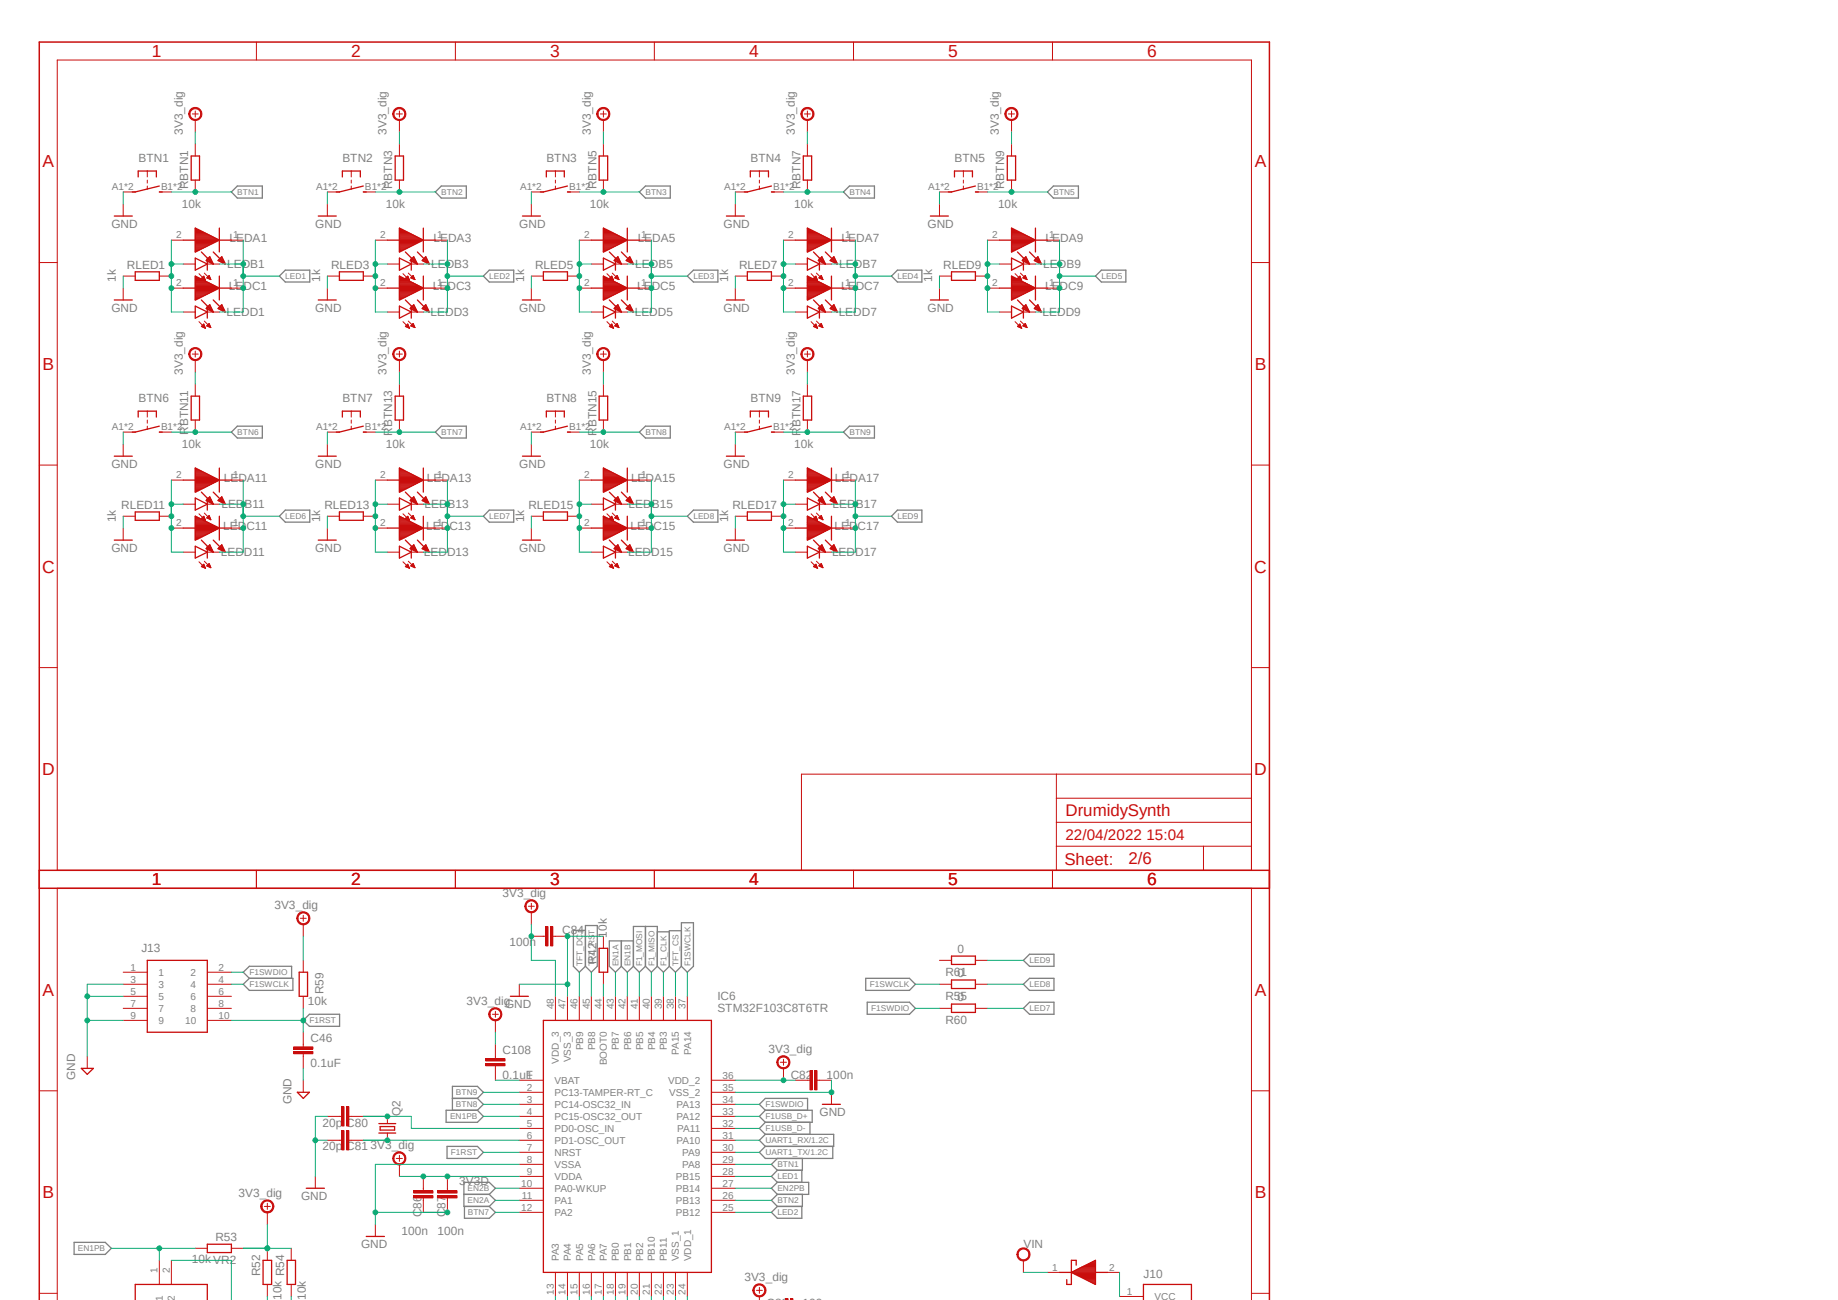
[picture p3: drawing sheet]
<svg xmlns="http://www.w3.org/2000/svg" width="420mm" height="297mm" viewBox="0 0 420 297" stroke-linecap="round" stroke-linejoin="round" font-family="sans-serif">
<defs><g id="words">
<g font-size="4" fill="#c90d0c">
<text x="34.7" y="13">1</text>
<text x="80.2" y="13">2</text>
<text x="125.7" y="13">3</text>
<text x="171.2" y="13">4</text>
<text x="216.7" y="13">5</text>
<text x="262.1" y="13">6</text>
<text x="9.7" y="38.2">A</text>
<text x="286.7" y="38.2">A</text>
<text x="9.7" y="84.5">B</text>
<text x="286.7" y="84.5">B</text>
<text x="9.6" y="130.8">C</text>
<text x="286.6" y="130.8">C</text>
<text x="9.6" y="177.1">D</text>
<text x="286.6" y="177.1">D</text>
<text x="34.7" y="202.3">1</text>
<text x="80.2" y="202.3">2</text>
<text x="125.7" y="202.3">3</text>
<text x="171.2" y="202.3">4</text>
<text x="216.7" y="202.3">5</text>
<text x="262.1" y="202.3">6</text>
<text x="9.7" y="227.5">A</text>
<text x="286.7" y="227.5">A</text>
<text x="9.7" y="273.8">B</text>
<text x="286.7" y="273.8">B</text>
</g>
<g font-size="3.9" fill="#c90d0c">
<text x="243.5" y="186.5">DrumidySynth</text>
<text x="243.2" y="197.6">Sheet:</text>
<text x="257.9" y="197.4">2/6</text>
</g>
<text font-size="3.5" fill="#c90d0c" x="243.5" y="192">22/04/2022 15:04</text>
<g font-size="2.7" fill="#808080">
<text x="41.7" y="30.9" transform="rotate(-90 41.7 30.9)">3V3_dig</text>
<text x="88.3" y="30.9" transform="rotate(-90 88.3 30.9)">3V3_dig</text>
<text x="135" y="30.9" transform="rotate(-90 135 30.9)">3V3_dig</text>
<text x="181.6" y="30.9" transform="rotate(-90 181.6 30.9)">3V3_dig</text>
<text x="228.2" y="30.9" transform="rotate(-90 228.2 30.9)">3V3_dig</text>
<text x="31.6" y="37">BTN1</text>
<text x="78.2" y="37">BTN2</text>
<text x="124.8" y="37">BTN3</text>
<text x="171.5" y="37">BTN4</text>
<text x="218.1" y="37">BTN5</text>
<text x="41.6" y="47.5">10k</text>
<text x="43" y="43.2" transform="rotate(-90 43 43.2)">RBTN1</text>
<text x="88.2" y="47.5">10k</text>
<text x="89.6" y="43.2" transform="rotate(-90 89.6 43.2)">RBTN3</text>
<text x="134.8" y="47.5">10k</text>
<text x="136.3" y="43.2" transform="rotate(-90 136.3 43.2)">RBTN5</text>
<text x="181.4" y="47.5">10k</text>
<text x="182.9" y="43.2" transform="rotate(-90 182.9 43.2)">RBTN7</text>
<text x="228" y="47.5">10k</text>
<text x="229.5" y="43.2" transform="rotate(-90 229.5 43.2)">RBTN9</text>
<text x="25.4" y="52.1">GND</text>
<text x="72.1" y="52.1">GND</text>
<text x="118.7" y="52.1">GND</text>
<text x="165.3" y="52.1">GND</text>
<text x="211.9" y="52.1">GND</text>
<text x="52.5" y="55.4">LEDA1</text>
<text x="99.1" y="55.4">LEDA3</text>
<text x="145.7" y="55.4">LEDA5</text>
<text x="192.3" y="55.4">LEDA7</text>
<text x="238.9" y="55.4">LEDA9</text>
<text x="26.5" y="64.4" transform="rotate(-90 26.5 64.4)">1k</text>
<text x="29" y="61.5">RLED1</text>
<text x="51.9" y="61.1">LEDB1</text>
<text x="73.2" y="64.4" transform="rotate(-90 73.2 64.4)">1k</text>
<text x="75.6" y="61.5">RLED3</text>
<text x="98.5" y="61.1">LEDB3</text>
<text x="119.8" y="64.4" transform="rotate(-90 119.8 64.4)">1k</text>
<text x="122.3" y="61.5">RLED5</text>
<text x="145.2" y="61.1">LEDB5</text>
<text x="166.4" y="64.4" transform="rotate(-90 166.4 64.4)">1k</text>
<text x="168.9" y="61.5">RLED7</text>
<text x="191.8" y="61.1">LEDB7</text>
<text x="213" y="64.4" transform="rotate(-90 213 64.4)">1k</text>
<text x="215.5" y="61.5">RLED9</text>
<text x="238.4" y="61.1">LEDB9</text>
<text x="25.4" y="71.3">GND</text>
<text x="52.3" y="66.3">LEDC1</text>
<text x="72.1" y="71.3">GND</text>
<text x="98.9" y="66.3">LEDC3</text>
<text x="118.7" y="71.3">GND</text>
<text x="145.6" y="66.3">LEDC5</text>
<text x="165.3" y="71.3">GND</text>
<text x="192.2" y="66.3">LEDC7</text>
<text x="211.9" y="71.3">GND</text>
<text x="238.8" y="66.3">LEDC9</text>
<text x="51.8" y="72.1">LEDD1</text>
<text x="98.4" y="72.1">LEDD3</text>
<text x="145" y="72.1">LEDD5</text>
<text x="191.6" y="72.1">LEDD7</text>
<text x="238.3" y="72.1">LEDD9</text>
<text x="41.7" y="85.7" transform="rotate(-90 41.7 85.7)">3V3_dig</text>
<text x="88.3" y="85.7" transform="rotate(-90 88.3 85.7)">3V3_dig</text>
<text x="135" y="85.7" transform="rotate(-90 135 85.7)">3V3_dig</text>
<text x="181.6" y="85.7" transform="rotate(-90 181.6 85.7)">3V3_dig</text>
<text x="31.6" y="91.9">BTN6</text>
<text x="78.2" y="91.9">BTN7</text>
<text x="124.8" y="91.9">BTN8</text>
<text x="171.5" y="91.9">BTN9</text>
<text x="43" y="99.4" transform="rotate(-90 43 99.4)">RBTN11</text>
<text x="89.6" y="99.6" transform="rotate(-90 89.6 99.6)">RBTN13</text>
<text x="136.3" y="99.6" transform="rotate(-90 136.3 99.6)">RBTN15</text>
<text x="182.9" y="99.6" transform="rotate(-90 182.9 99.6)">RBTN17</text>
<text x="25.4" y="106.9">GND</text>
<text x="41.6" y="102.3">10k</text>
<text x="72.1" y="106.9">GND</text>
<text x="88.2" y="102.3">10k</text>
<text x="118.7" y="106.9">GND</text>
<text x="134.8" y="102.3">10k</text>
<text x="165.3" y="106.9">GND</text>
<text x="181.4" y="102.3">10k</text>
<text x="51.1" y="110.2">LEDA11</text>
<text x="97.5" y="110.2">LEDA13</text>
<text x="144.2" y="110.2">LEDA15</text>
<text x="190.8" y="110.2">LEDA17</text>
<text x="26.5" y="119.3" transform="rotate(-90 26.5 119.3)">1k</text>
<text x="27.7" y="116.3">RLED11</text>
<text x="50.6" y="116">LEDB11</text>
<text x="73.2" y="119.3" transform="rotate(-90 73.2 119.3)">1k</text>
<text x="74.1" y="116.3">RLED13</text>
<text x="97" y="116">LEDB13</text>
<text x="119.8" y="119.3" transform="rotate(-90 119.8 119.3)">1k</text>
<text x="120.7" y="116.3">RLED15</text>
<text x="143.6" y="116">LEDB15</text>
<text x="166.4" y="119.3" transform="rotate(-90 166.4 119.3)">1k</text>
<text x="167.3" y="116.3">RLED17</text>
<text x="190.2" y="116">LEDB17</text>
<text x="51" y="121.2">LEDC11</text>
<text x="97.4" y="121.2">LEDC13</text>
<text x="144.1" y="121.2">LEDC15</text>
<text x="190.7" y="121.2">LEDC17</text>
<text x="25.4" y="126.2">GND</text>
<text x="50.5" y="127">LEDD11</text>
<text x="72.1" y="126.2">GND</text>
<text x="96.9" y="127">LEDD13</text>
<text x="118.7" y="126.2">GND</text>
<text x="143.5" y="127">LEDD15</text>
<text x="165.3" y="126.2">GND</text>
<text x="190.1" y="127">LEDD17</text>
<text x="62.7" y="207.7">3V3_dig</text>
<text x="114.8" y="205">3V3_dig</text>
<text x="128.5" y="213.5">C84</text>
<text x="138.7" y="214.2" transform="rotate(-90 138.7 214.2)">10k</text>
<text x="32.3" y="217.6">J13</text>
<text x="116.4" y="216.2">100n</text>
<text x="136.3" y="220.3" transform="rotate(-90 136.3 220.3)">R42</text>
<text x="218.8" y="217.7">0</text>
<text x="74" y="227.1" transform="rotate(-90 74 227.1)">R59</text>
<text x="216" y="222.9">R61</text>
<text x="218.8" y="223.2">0</text>
<text x="70.4" y="229.5">10k</text>
<text x="106.6" y="229.7">3V3_digGND</text>
<text x="163.9" y="231.3">STM32F103C8T6TR</text>
<text x="163.9" y="228.6">IC6</text>
<text x="216" y="228.4">R55</text>
<text x="216" y="233.9">R60</text>
<text x="218.8" y="228.7">0</text>
<text x="71" y="238.2">C46</text>
<text x="71" y="243.7">0.1uF</text>
<text x="114.9" y="240.9">C108</text>
<text x="175.6" y="240.7">3V3_dig</text>
<text x="17.2" y="246.8" transform="rotate(-90 17.2 246.8)">GND</text>
<text x="114.9" y="246.4">0.1uF</text>
<text x="180.7" y="246.4">C82</text>
<text x="188.9" y="246.4">100n</text>
<text x="66.6" y="252.3" transform="rotate(-90 66.6 252.3)">GND</text>
<text x="73.7" y="257.4">20p C80</text>
<text x="91.5" y="255.1" transform="rotate(-90 91.5 255.1)">Q2</text>
<text x="187.2" y="255.1">GND</text>
<text x="73.7" y="262.8">20p C81</text>
<text x="84.7" y="262.6">3V3_dig</text>
<text x="54.5" y="273.6">3V3_dig</text>
<text x="68.8" y="274.2">GND</text>
<text x="104.9" y="270.7">3V3D</text>
<text x="96.3" y="278.1" transform="rotate(-90 96.3 278.1)">C86</text>
<text x="101.8" y="278.1" transform="rotate(-90 101.8 278.1)">C87</text>
<text x="49.2" y="283.6">R53</text>
<text x="82.5" y="285.2">GND</text>
<text x="91.7" y="282.1">100n</text>
<text x="99.9" y="282.1">100n</text>
<text x="233.8" y="285.2">VIN</text>
<text x="43.8" y="288.5">10k VR2</text>
<text x="59.5" y="291.6" transform="rotate(-90 59.5 291.6)">R52</text>
<text x="170.1" y="292.8">3V3_dig</text>
<text x="261.3" y="292.1">J10</text>
<text x="64.3" y="297" transform="rotate(-90 64.3 297)">10k R54</text>
<text x="69.8" y="297" transform="rotate(-90 69.8 297)">10k</text>
</g>
<g font-size="2.3" fill="#808080">
<text x="25.6" y="43.5">A1*2</text>
<text x="36.8" y="43.5">B1*2</text>
<text x="72.2" y="43.5">A1*2</text>
<text x="83.4" y="43.5">B1*2</text>
<text x="118.8" y="43.5">A1*2</text>
<text x="130.1" y="43.5">B1*2</text>
<text x="165.4" y="43.5">A1*2</text>
<text x="176.7" y="43.5">B1*2</text>
<text x="212.1" y="43.5">A1*2</text>
<text x="223.3" y="43.5">B1*2</text>
<text x="40.2" y="54.5">2</text>
<text x="53.3" y="54.5">1</text>
<text x="86.9" y="54.5">2</text>
<text x="99.9" y="54.5">1</text>
<text x="133.5" y="54.5">2</text>
<text x="146.5" y="54.5">1</text>
<text x="180.1" y="54.5">2</text>
<text x="193.1" y="54.5">1</text>
<text x="226.7" y="54.5">2</text>
<text x="239.7" y="54.5">1</text>
<text x="40.2" y="65.4">2</text>
<text x="53.3" y="65.4">1</text>
<text x="86.9" y="65.4">2</text>
<text x="99.9" y="65.4">1</text>
<text x="133.5" y="65.4">2</text>
<text x="146.5" y="65.4">1</text>
<text x="180.1" y="65.4">2</text>
<text x="193.1" y="65.4">1</text>
<text x="226.7" y="65.4">2</text>
<text x="239.7" y="65.4">1</text>
<text x="25.6" y="98.3">A1*2</text>
<text x="36.8" y="98.3">B1*2</text>
<text x="72.2" y="98.3">A1*2</text>
<text x="83.4" y="98.3">B1*2</text>
<text x="118.8" y="98.3">A1*2</text>
<text x="130.1" y="98.3">B1*2</text>
<text x="165.4" y="98.3">A1*2</text>
<text x="176.7" y="98.3">B1*2</text>
<text x="40.2" y="109.3">2</text>
<text x="53.3" y="109.3">1</text>
<text x="86.9" y="109.3">2</text>
<text x="99.9" y="109.3">1</text>
<text x="133.5" y="109.3">2</text>
<text x="146.5" y="109.3">1</text>
<text x="180.1" y="109.3">2</text>
<text x="193.1" y="109.3">1</text>
<text x="40.2" y="120.3">2</text>
<text x="53.3" y="120.3">1</text>
<text x="86.9" y="120.3">2</text>
<text x="99.9" y="120.3">1</text>
<text x="133.5" y="120.3">2</text>
<text x="146.5" y="120.3">1</text>
<text x="180.1" y="120.3">2</text>
<text x="193.1" y="120.3">1</text>
<text x="29.8" y="221.7">1</text>
<text x="49.9" y="221.7">2</text>
<text x="29.8" y="224.5">3</text>
<text x="29.8" y="227.2">5</text>
<text x="36.2" y="223">1</text>
<text x="36.2" y="225.7">3</text>
<text x="43.6" y="223">2</text>
<text x="43.6" y="225.7">4</text>
<text x="49.9" y="224.5">4</text>
<text x="49.9" y="227.2">6</text>
<text x="29.8" y="230">7</text>
<text x="29.8" y="232.7">9</text>
<text x="36.2" y="228.4">5</text>
<text x="36.2" y="231.2">7</text>
<text x="36.2" y="233.9">9</text>
<text x="42.3" y="233.9">10</text>
<text x="43.6" y="228.5">6</text>
<text x="43.6" y="231.2">8</text>
<text x="49.9" y="230">8</text>
<text x="49.9" y="232.7">10</text>
<text x="126.5" y="230.6" transform="rotate(-90 126.5 230.6)">48</text>
<text x="129.2" y="230.6" transform="rotate(-90 129.2 230.6)">47</text>
<text x="132" y="230.6" transform="rotate(-90 132 230.6)">46</text>
<text x="134.7" y="230.6" transform="rotate(-90 134.7 230.6)">45</text>
<text x="137.5" y="230.6" transform="rotate(-90 137.5 230.6)">44</text>
<text x="140.2" y="230.6" transform="rotate(-90 140.2 230.6)">43</text>
<text x="143" y="230.6" transform="rotate(-90 143 230.6)">42</text>
<text x="145.7" y="230.6" transform="rotate(-90 145.7 230.6)">41</text>
<text x="148.5" y="230.6" transform="rotate(-90 148.5 230.6)">40</text>
<text x="151.2" y="230.6" transform="rotate(-90 151.2 230.6)">39</text>
<text x="154" y="230.6" transform="rotate(-90 154 230.6)">38</text>
<text x="156.7" y="230.6" transform="rotate(-90 156.7 230.6)">37</text>
<text x="133.2" y="239.9" transform="rotate(-90 133.2 239.9)">PB9</text>
<text x="136" y="239.9" transform="rotate(-90 136 239.9)">PB8</text>
<text x="141.4" y="239.9" transform="rotate(-90 141.4 239.9)">PB7</text>
<text x="144.2" y="239.9" transform="rotate(-90 144.2 239.9)">PB6</text>
<text x="146.9" y="239.9" transform="rotate(-90 146.9 239.9)">PB5</text>
<text x="149.7" y="239.9" transform="rotate(-90 149.7 239.9)">PB4</text>
<text x="152.4" y="239.9" transform="rotate(-90 152.4 239.9)">PB3</text>
<text x="127.7" y="243" transform="rotate(-90 127.7 243)">VDD_3</text>
<text x="130.5" y="242.7" transform="rotate(-90 130.5 242.7)">VSS_3</text>
<text x="138.7" y="243.4" transform="rotate(-90 138.7 243.4)">BOOT0</text>
<text x="155.2" y="241" transform="rotate(-90 155.2 241)">PA15</text>
<text x="157.9" y="241" transform="rotate(-90 157.9 241)">PA14</text>
<text x="120.4" y="246.4">1</text>
<text x="120.4" y="249.2">2</text>
<text x="120.4" y="251.9">3</text>
<text x="126.7" y="247.6">VBAT</text>
<text x="126.7" y="250.4">PC13-TAMPER-RT_C</text>
<text x="152.7" y="247.6">VDD_2</text>
<text x="152.9" y="250.4">VSS_2</text>
<text x="165.1" y="246.4">36</text>
<text x="165.1" y="249.2">35</text>
<text x="165.1" y="251.9">34</text>
<text x="120.4" y="254.7">4</text>
<text x="120.4" y="257.4">5</text>
<text x="126.7" y="253.1">PC14-OSC32_IN</text>
<text x="126.7" y="255.9">PC15-OSC32_OUT</text>
<text x="154.6" y="253.2">PA13</text>
<text x="154.6" y="255.9">PA12</text>
<text x="165.1" y="254.7">33</text>
<text x="165.1" y="257.4">32</text>
<text x="120.4" y="260.1">6</text>
<text x="120.4" y="262.9">7</text>
<text x="126.7" y="258.6">PD0-OSC_IN</text>
<text x="126.7" y="261.4">PD1-OSC_OUT</text>
<text x="154.6" y="261.4">PA10</text>
<text x="154.8" y="258.6">PA11</text>
<text x="165.1" y="260.1">31</text>
<text x="165.1" y="262.9">30</text>
<text x="120.4" y="265.6">8</text>
<text x="120.4" y="268.4">9</text>
<text x="126.7" y="264.1">NRST</text>
<text x="126.7" y="266.8">VSSA</text>
<text x="126.7" y="269.6">VDDA</text>
<text x="154.4" y="269.6">PB15</text>
<text x="155.9" y="264.1">PA9</text>
<text x="155.9" y="266.9">PA8</text>
<text x="165.1" y="265.6">29</text>
<text x="165.1" y="268.4">28</text>
<text x="119.1" y="271.1">10</text>
<text x="119.3" y="273.9">11</text>
<text x="126.7" y="272.3">PA0-WKUP</text>
<text x="126.7" y="275.1">PA1</text>
<text x="154.4" y="272.3">PB14</text>
<text x="154.4" y="275.1">PB13</text>
<text x="165.1" y="271.1">27</text>
<text x="165.1" y="273.9">26</text>
<text x="119.1" y="276.6">12</text>
<text x="126.7" y="277.8">PA2</text>
<text x="154.4" y="277.8">PB12</text>
<text x="165.1" y="276.6">25</text>
<text x="36" y="290.9" transform="rotate(-90 36 290.9)">1</text>
<text x="38.8" y="290.9" transform="rotate(-90 38.8 290.9)">2</text>
<text x="127.7" y="288.2" transform="rotate(-90 127.7 288.2)">PA3</text>
<text x="130.5" y="288.2" transform="rotate(-90 130.5 288.2)">PA4</text>
<text x="133.2" y="288.2" transform="rotate(-90 133.2 288.2)">PA5</text>
<text x="136" y="288.2" transform="rotate(-90 136 288.2)">PA6</text>
<text x="138.7" y="288.2" transform="rotate(-90 138.7 288.2)">PA7</text>
<text x="141.4" y="288.2" transform="rotate(-90 141.4 288.2)">PB0</text>
<text x="144.2" y="288.2" transform="rotate(-90 144.2 288.2)">PB1</text>
<text x="146.9" y="288.2" transform="rotate(-90 146.9 288.2)">PB2</text>
<text x="149.6" y="288.2" transform="rotate(-90 149.6 288.2)">PB10</text>
<text x="152.4" y="288.2" transform="rotate(-90 152.4 288.2)">PB11</text>
<text x="155.2" y="288.2" transform="rotate(-90 155.2 288.2)">VSS_1</text>
<text x="157.9" y="288.2" transform="rotate(-90 157.9 288.2)">VDD_1</text>
<text x="240.5" y="290.3">1</text>
<text x="253.5" y="290.3">2</text>
<text x="37.2" y="297.2" transform="rotate(-90 37.2 297.2)">1</text>
<text x="40" y="297.2" transform="rotate(-90 40 297.2)">2</text>
<text x="126.5" y="295.8" transform="rotate(-90 126.5 295.8)">13</text>
<text x="129.2" y="295.8" transform="rotate(-90 129.2 295.8)">14</text>
<text x="132" y="295.8" transform="rotate(-90 132 295.8)">15</text>
<text x="134.7" y="295.8" transform="rotate(-90 134.7 295.8)">16</text>
<text x="137.5" y="295.8" transform="rotate(-90 137.5 295.8)">17</text>
<text x="140.2" y="295.8" transform="rotate(-90 140.2 295.8)">18</text>
<text x="143" y="295.8" transform="rotate(-90 143 295.8)">19</text>
<text x="145.7" y="295.8" transform="rotate(-90 145.7 295.8)">20</text>
<text x="148.5" y="295.8" transform="rotate(-90 148.5 295.8)">21</text>
<text x="151.2" y="295.8" transform="rotate(-90 151.2 295.8)">22</text>
<text x="154" y="295.8" transform="rotate(-90 154 295.8)">23</text>
<text x="156.7" y="295.8" transform="rotate(-90 156.7 295.8)">24</text>
<text x="257.5" y="295.8">1</text>
<text x="263.8" y="297">VCC</text>
</g>
<g font-size="1.9" fill="#808080">
<text x="54.2" y="44.6">BTN1</text>
<text x="100.8" y="44.6">BTN2</text>
<text x="147.5" y="44.6">BTN3</text>
<text x="194.1" y="44.6">BTN4</text>
<text x="240.7" y="44.6">BTN5</text>
<text x="65.2" y="63.8">LED1</text>
<text x="111.8" y="63.8">LED2</text>
<text x="158.5" y="63.8">LED3</text>
<text x="205.1" y="63.8">LED4</text>
<text x="251.7" y="63.8">LED5</text>
<text x="54.2" y="99.4">BTN6</text>
<text x="100.8" y="99.4">BTN7</text>
<text x="147.5" y="99.4">BTN8</text>
<text x="194.1" y="99.4">BTN9</text>
<text x="65.2" y="118.6">LED6</text>
<text x="111.8" y="118.6">LED7</text>
<text x="158.5" y="118.6">LED8</text>
<text x="205.1" y="118.6">LED9</text>
<text x="133.1" y="220.8" transform="rotate(-90 133.1 220.8)">TFT_DC</text>
<text x="135.8" y="220.8" transform="rotate(-90 135.8 220.8)">TFT_RST</text>
<text x="141.3" y="220.8" transform="rotate(-90 141.3 220.8)">EN1A</text>
<text x="144.1" y="220.8" transform="rotate(-90 144.1 220.8)">EN1B</text>
<text x="146.8" y="220.8" transform="rotate(-90 146.8 220.8)">F1_MOSI</text>
<text x="149.5" y="220.8" transform="rotate(-90 149.5 220.8)">F1_MISO</text>
<text x="152.3" y="220.8" transform="rotate(-90 152.3 220.8)">F1_CLK</text>
<text x="155" y="220.8" transform="rotate(-90 155 220.8)">TFT_CS</text>
<text x="157.8" y="220.8" transform="rotate(-90 157.8 220.8)">F1SWCLK</text>
<text x="235.2" y="220.1">LED9</text>
<text x="57" y="222.8">F1SWDIO</text>
<text x="57" y="225.6">F1SWCLK</text>
<text x="198.8" y="225.6">F1SWCLK</text>
<text x="235.2" y="225.6">LED8</text>
<text x="70.7" y="233.8">F1RST</text>
<text x="199.1" y="231.1">F1SWDIO</text>
<text x="235.2" y="231.1">LED7</text>
<text x="104.2" y="250.2">BTN9</text>
<text x="102.8" y="255.7">EN1PB</text>
<text x="104.2" y="253">BTN8</text>
<text x="174.9" y="253">F1SWDIO</text>
<text x="174.9" y="255.7">F1USB_D+</text>
<text x="103" y="264">F1RST</text>
<text x="174.9" y="258.5">F1USB_D-</text>
<text x="174.9" y="261.2">UART1_RX/1.2C</text>
<text x="174.9" y="264">UART1_TX/1.2C</text>
<text x="177.6" y="269.5">LED1</text>
<text x="177.6" y="266.7">BTN1</text>
<text x="106.8" y="272.2">EN2B</text>
<text x="106.8" y="274.9">EN2A</text>
<text x="177.6" y="275">BTN2</text>
<text x="177.6" y="272.2">EN2PB</text>
<text x="106.9" y="277.7">BTN7</text>
<text x="177.6" y="277.7">LED2</text>
<text x="17.8" y="285.9">EN1PB</text>
</g>
</g></defs>
<path d="M8.4 9.2l211.7 287.9M290.5 9.2l-211.7 287.9" fill="none" stroke="#fff" stroke-width=".23"/>
<g fill="none" stroke="#808080" stroke-width=".3">
<path d="M52.9 43.9l1.3-1.4h5.7v2.8h-5.7zM100.8 42.5h5.8v2.8h-5.8l-1.3-1.4zM146.1 43.9l1.4-1.4h5.7v2.8h-5.7zM194.1 42.5h5.7v2.8h-5.7l-1.4-1.4zM240.7 42.5h5.7v2.8h-5.7l-1.3-1.4zM63.8 63.1l1.4-1.4h5.6v2.7h-5.6zM110.4 63.1l1.4-1.4h5.6v2.7h-5.6zM157.1 63.1l1.4-1.4h5.5v2.7h-5.5zM205.1 61.7h5.6v2.7h-5.6l-1.4-1.3zM251.7 61.7h5.6v2.7h-5.6l-1.4-1.3zM52.9 98.7l1.3-1.3h5.7v2.7h-5.7zM100.8 97.4h5.8v2.7h-5.8l-1.3-1.4z"/>
<path d="M146.1 98.7l1.4-1.3h5.7v2.7h-5.7zM192.7 98.7l1.4-1.3h5.7v2.7h-5.7zM65.2 116.5h5.6v2.8h-5.6l-1.4-1.4zM111.8 116.5h5.6v2.8h-5.6l-1.4-1.4zM157.1 117.9l1.4-1.4h5.5v2.8h-5.5zM205.1 116.5h5.6v2.8h-5.6l-1.4-1.4zM133.8 212.6h-2.8v8.2l1.4 1.3 1.4-1.3M133.8 211.5h2.7v9.3l-1.4 1.3-1.3-1.3zM142 215v5.8M144.7 215h-5.5v5.8l1.4 1.3 1.4-1.3M147.5 211.7v9.1M150.2 212.9h2.8"/>
<path d="M155.7 210.8h2.8v10l-1.4 1.3-1.4-1.3zM155.7 212.6h-2.7v8.2M235.2 218h5.6v2.8h-5.6l-1.4-1.4zM55.6 224.9l1.4-1.4h9.9v2.8h-9.9zM57 223.5l-1.4-1.4 1.4-1.3h9.6v2.7M69.3 233.1l1.4-1.4h6.9v2.8h-6.9zM142 220.8l1.3 1.3 1.4-1.3M144.7 220.8v-9.1h5.5v9.1M144.7 220.8l1.4 1.3 1.4-1.3M147.5 220.8l1.3 1.3 1.4-1.3M150.2 220.8l1.4 1.3 1.4-1.3M153 220.8l1.3 1.3 1.4-1.3"/>
<path d="M197.8 223.5h10l1.4 1.4-1.4 1.4h-10zM198.2 229h9.6l1.4 1.4-1.4 1.3h-9.6zM233.8 230.4l1.4-1.4h5.6v2.7h-5.6zM233.8 224.9l1.4-1.4h5.6v2.8h-5.6zM101.9 253.7h7.2l1.3 1.4-1.3 1.3h-7.2zM103.4 251h5.7M109.1 251l1.3 1.3-1.3 1.4M109.1 251l1.3-1.4-1.3-1.4h-5.7v5.5M174.9 259.2h15.6v2.7h-15.6M174.9 253.7l-1.4-1.4 1.4-1.3h9.6v2.7M174.9 253.7h10.7v2.7h-10.7M174.9 253.7l-1.4 1.4 1.4 1.3"/>
<path d="M174.9 256.4l-1.4 1.4 1.4 1.4M174.9 259.2l-1.4 1.3 1.4 1.4M185.1 256.4v2.8M102.2 261.9h6.9l1.3 1.4-1.3 1.4h-6.9zM106 272.9h5.8M106.1 275.6v2.7h5.7l1.4-1.3-1.4-1.4M111.8 272.9l1.4-1.4-1.4-1.4h-5.8v5.5h5.8M111.8 272.9l1.4 1.3-1.4 1.4M174.9 261.9l-1.4 1.4 1.4 1.4h15.4v-2.8M177.6 267.4l-1.3 1.4 1.3 1.3M177.6 270.1h7.2v2.8h-7.2M177.6 275.6l-1.3 1.4 1.3 1.3h5.6v-2.7"/>
<path d="M177.6 264.7l-1.3 1.3 1.3 1.4M177.6 272.9l-1.3 1.3 1.3 1.4M177.6 270.1l-1.3 1.4 1.3 1.4M183.2 267.4v2.7M183.3 264.7v2.7h-5.7M183.3 272.9v2.7h-5.7M16.9 283.8h7.1l1.4 1.4-1.4 1.4h-7.1z"/>
</g>
<path d="M9 297.1v-98.3h281.1v98.3" fill="none" stroke="#c90d0c" stroke-width=".34"/>
<g fill="none" stroke="#c90d0c" stroke-width=".23">
<path d="M33.7 39.1v1.3M28.2 43.9h2.7M33.7 41.1v.7M33.7 42.5v.7M36.4 43.9h2.8M58.6 198.8v4.1M104.1 198.8v4.1M149.5 198.8v4.1M195 198.8v4.1M240.5 198.8v4.1M126.9 227.6v5.5M129.7 227.6v5.5"/>
<path d="M132.4 227.6v5.5M135.1 227.6v5.5M137.9 227.6v5.5M140.6 227.6v5.5M143.3 227.6v5.5M146.1 227.6v5.5M148.8 227.6v5.5M151.6 227.6v5.5M154.3 227.6v5.5M157.1 227.6v5.5M9 249.2h4.1M77.6 255.1h.5"/>
<path d="M79.7 255.1h.6M88.5 255.1v1.6M88.5 258.9v1.6M118.7 246.8h5.5M118.7 249.6h5.5M118.7 252.3h5.5M118.7 255.1h5.5M118.7 257.8h5.5M162.6 246.8h5.4M162.6 249.6h5.4M162.6 252.3h5.4M162.6 255.1h5.4"/>
<path d="M162.6 257.8h5.4M286 249.2h4.1M118.7 260.5h5.5M118.7 263.3h5.5M118.7 266h5.5M118.7 268.8h5.5M118.7 271.5h5.5M118.7 274.2h5.5M118.7 277h5.5M162.6 260.5h5.4M162.6 263.3h5.4M162.6 266h5.4"/>
<path d="M162.6 268.8h5.4M162.6 271.5h5.4M162.6 274.2h5.4M162.6 277h5.4M9 295.5h4.1M13.1 297.1v-94.2h272.9v94.2M126.9 290.7v5.5M129.7 290.7v5.5M132.4 290.7v5.5M135.1 290.7v5.5M137.9 290.7v5.5M140.6 290.7v5.5"/>
<path d="M143.3 290.7v5.5M146.1 290.7v5.5M148.8 290.7v5.5M151.6 290.7v5.5M154.3 290.7v5.5M157.1 290.7v5.5M255.8 296.2h5.5M286 295.5h4.1"/>
</g>
<path d="M31.6 40.4v-1.3h4.1v1.3M36.4 42.5l-5.5 1.4h-.7M36.4 43.9h.7M124.2 233.1h38.4v57.6h-38.4zM86.6 256.7h3.8M86.6 258.9h3.8M86.9 257.4h3.3v.8h-3.3zM261.3 297.1v-3.6h10.9v3.6" fill="none" stroke="#c90d0c" stroke-width=".3"/>
<path d="M78.1 252.9h.5v4.4h-.5z" fill-rule="evenodd" fill="#c90d0c"/>
<path d="M78.1 252.9h.5v4.4h-.5z" fill="none" stroke="#c90d0c" stroke-width=".23"/>
<path d="M79.2 252.9h.5v4.4h-.5z" fill-rule="evenodd" fill="#c90d0c"/>
<path d="M74.8 255.1h2.8M79.2 252.9h.5v4.4h-.5zM80.3 255.1h2.7M77.6 260.5h.5M79.7 260.5h.6" fill="none" stroke="#c90d0c" stroke-width=".23"/>
<path d="M78.1 258.3h.5v4.4h-.5z" fill-rule="evenodd" fill="#c90d0c"/>
<path d="M78.1 258.3h.5v4.4h-.5z" fill="none" stroke="#c90d0c" stroke-width=".23"/>
<path d="M79.2 258.3h.5v4.4h-.5z" fill-rule="evenodd" fill="#c90d0c"/>
<path d="M79.2 258.3h.5v4.4h-.5zM72.1 268.8v2.7M74.8 260.5h2.8M80.3 260.5h2.7M90.6 264.7h1.3M91.3 263.9v1.4" fill="none" stroke="#c90d0c" stroke-width=".23"/>
<path d="M70 271.5h4.1" fill="none" stroke="#c90d0c" stroke-width=".3"/>
<path d="M90.1 263.7a1.51 1.51 0 0 1 2.4 .1 1.51 1.51 0 0 1-.8 2.3 1.51 1.51 0 0 1-2-1.4h.3a1.24 1.24 0 0 1 1.7-1.2 1.24 1.24 0 0 1 .4 2 1.24 1.24 0 0 1-2-.4l-.1-.4h-.3z" fill-rule="evenodd" fill="#c90d0c"/>
<path d="M120.7 207.1h1.4M121.4 206.4v1.3M85.8 279.7v2.8M90.1 263.7a1.51 1.51 0 0 1 2.4 .1 1.51 1.51 0 0 1-.8 2.3 1.51 1.51 0 0 1-2-1.4h.3a1.24 1.24 0 0 1 1.7-1.2 1.24 1.24 0 0 1 .4 2 1.24 1.24 0 0 1-2-.4l-.1-.4h-.3zM91.3 266v2.8" fill="none" stroke="#c90d0c" stroke-width=".23"/>
<path d="M83.7 282.5h4.1" fill="none" stroke="#c90d0c" stroke-width=".3"/>
<path d="M120.3 206.1a1.51 1.51 0 0 1 2.4 .1 1.51 1.51 0 0 1-.8 2.3 1.51 1.51 0 0 1-2-1.4h.3a1.24 1.24 0 0 1 1.7-1.2 1.24 1.24 0 0 1 .4 2 1.24 1.24 0 0 1-2-.4l-.1-.4h-.3z" fill-rule="evenodd" fill="#c90d0c"/>
<path d="M120.3 206.1a1.51 1.51 0 0 1 2.4 .1 1.51 1.51 0 0 1-.8 2.3 1.51 1.51 0 0 1-2-1.4h.3a1.24 1.24 0 0 1 1.7-1.2 1.24 1.24 0 0 1 .4 2 1.24 1.24 0 0 1-2-.4l-.1-.4h-.3zM121.4 208.4v2.8M118.7 224.9v2.7M178.3 242.7h1.4M179 242v1.4M190 249.6v2.7" fill="none" stroke="#c90d0c" stroke-width=".23"/>
<path d="M116.6 227.6h4.1M187.9 252.3h4.1" fill="none" stroke="#c90d0c" stroke-width=".3"/>
<path d="M177.8 241.7a1.51 1.51 0 0 1 2.5 .1 1.51 1.51 0 0 1-.8 2.3 1.51 1.51 0 0 1-2-1.4h.3a1.24 1.24 0 0 1 1.7-1.2 1.24 1.24 0 0 1 .4 2.1 1.24 1.24 0 0 1-2.1-.5v-.4h-.3z" fill-rule="evenodd" fill="#c90d0c"/>
<path d="M177.8 241.7a1.51 1.51 0 0 1 2.5 .1 1.51 1.51 0 0 1-.8 2.3 1.51 1.51 0 0 1-2-1.4h.3a1.24 1.24 0 0 1 1.7-1.2 1.24 1.24 0 0 1 .4 2.1 1.24 1.24 0 0 1-2.1-.5v-.4h-.3zM179 244.1v2.7M172.8 294.8h1.4M173.5 294.1v1.4" fill="none" stroke="#c90d0c" stroke-width=".23"/>
<path d="M172.4 293.8a1.52 1.52 0 0 1 2.4 .2 1.52 1.52 0 0 1-.9 2.3 1.52 1.52 0 0 1-1.9-1.5h.3a1.22 1.22 0 0 1 1.7-1.1 1.22 1.22 0 0 1 .4 2 1.22 1.22 0 0 1-2-.5l-.1-.4h-.3z" fill-rule="evenodd" fill="#c90d0c"/>
<path d="M184.5 246.8h.5M186.7 246.8h.5M172.4 293.8a1.52 1.52 0 0 1 2.4 .2 1.52 1.52 0 0 1-.9 2.3 1.52 1.52 0 0 1-1.9-1.5h.3a1.22 1.22 0 0 1 1.7-1.1 1.22 1.22 0 0 1 .4 2 1.22 1.22 0 0 1-2-.5l-.1-.4h-.3zM173.5 296.2v.9" fill="none" stroke="#c90d0c" stroke-width=".23"/>
<path d="M186.2 244.6h.5v4.4h-.5z" fill-rule="evenodd" fill="#c90d0c"/>
<path d="M186.2 244.6h.5v4.4h-.5z" fill="none" stroke="#c90d0c" stroke-width=".23"/>
<path d="M185.1 244.6h.5v4.4h-.5z" fill-rule="evenodd" fill="#c90d0c"/>
<path d="M181.7 246.8h2.8M185.1 244.6h.5v4.4h-.5zM187.2 246.8h2.8" fill="none" stroke="#c90d0c" stroke-width=".23"/>
<path d="M180.7 296.7h.5v.4h-.5z" fill-rule="evenodd" fill="#c90d0c"/>
<path d="M180.7 297.1v-.4h.5v.4" fill="none" stroke="#c90d0c" stroke-width=".23"/>
<path d="M179.6 296.7h.5v.4h-.5z" fill-rule="evenodd" fill="#c90d0c"/>
<path d="M124.2 213.9h.5M126.4 213.9h.5M179.6 297.1v-.4h.5v.4" fill="none" stroke="#c90d0c" stroke-width=".23"/>
<path d="M124.7 211.7h.5v4.4h-.5z" fill-rule="evenodd" fill="#c90d0c"/>
<path d="M124.7 211.7h.5v4.4h-.5z" fill="none" stroke="#c90d0c" stroke-width=".23"/>
<path d="M125.8 211.7h.5v4.4h-.5z" fill-rule="evenodd" fill="#c90d0c"/>
<path d="M121.4 213.9h2.8M125.8 211.7h.5v4.4h-.5zM126.9 213.9h2.8M96.7 271.5v.5M96.7 273.7v.5" fill="none" stroke="#c90d0c" stroke-width=".23"/>
<path d="M94.5 272.1h4.4v.5h-4.4z" fill-rule="evenodd" fill="#c90d0c"/>
<path d="M94.5 272.1h4.4v.5h-4.4z" fill="none" stroke="#c90d0c" stroke-width=".23"/>
<path d="M94.5 273.2h4.4v.5h-4.4z" fill-rule="evenodd" fill="#c90d0c"/>
<path d="M94.5 273.2h4.4v.5h-4.4zM96.7 268.8v2.7M96.7 274.2v2.8M102.2 271.5v.5M102.2 273.7v.5" fill="none" stroke="#c90d0c" stroke-width=".23"/>
<path d="M100 272.1h4.4v.5h-4.4z" fill-rule="evenodd" fill="#c90d0c"/>
<path d="M100 272.1h4.4v.5h-4.4z" fill="none" stroke="#c90d0c" stroke-width=".23"/>
<path d="M100 273.2h4.4v.5h-4.4z" fill-rule="evenodd" fill="#c90d0c"/>
<path d="M137.9 213.9v2.8M137.9 222.1v2.8M100 273.2h4.4v.5h-4.4zM102.2 268.8v2.7M102.2 274.2v2.8" fill="none" stroke="#c90d0c" stroke-width=".23"/>
<path d="M136.9 216.7h2v5.4h-2z" fill="none" stroke="#c90d0c" stroke-width=".3"/>
<path d="M232.7 285.6a1.51 1.51 0 0 1 2.4 .1 1.51 1.51 0 0 1-.8 2.3 1.51 1.51 0 0 1-1.9-1.4h.2a1.24 1.24 0 0 1 1.7-1.2 1.24 1.24 0 0 1 .4 2.1 1.24 1.24 0 0 1-2-.5l-.1-.4h-.2z" fill-rule="evenodd" fill="#c90d0c"/>
<g fill="none" stroke="#c90d0c" stroke-width=".23">
<path d="M69.3 219.4v2.7M28.2 222.1h5.5M28.2 224.9h5.5M28.2 227.6h5.5M28.2 230.4h5.5M28.2 233.1h5.5M47.4 222.1h5.5M47.4 224.9h5.5M47.4 227.6h5.5M47.4 230.4h5.5M47.4 233.1h5.5M69.3 227.6v2.8"/>
<path d="M69.3 238.6v.5M19.9 241.3v2.8M69.3 240.8v.5M232.7 285.6a1.51 1.51 0 0 1 2.4 .1 1.51 1.51 0 0 1-.8 2.3 1.51 1.51 0 0 1-1.9-1.4h.2a1.24 1.24 0 0 1 1.7-1.2 1.24 1.24 0 0 1 .4 2.1 1.24 1.24 0 0 1-2-.5l-.1-.4h-.2zM233.8 288v2.7M239.4 290.7h2.7M253.1 290.7h2.7"/>
</g>
<g fill="none" stroke="#c90d0c" stroke-width=".3">
<path d="M33.7 219.4h13.7v16.4h-13.7zM68.4 222.1h1.9v5.5h-1.9zM18.6 244.1h2.7l-1.4 1.3zM242.1 290.7h2.7M244.8 290.7l5.5-2.7v5.5zM245 290.8h5.3M245.1 290.6h5.2M245.4 291h4.9M245.5 290.4h4.8M245.9 291.2h4.4M245.9 289.1v-1.1h-1.1v5.5h-1v-1.1M245.9 290.2h4.4"/>
<path d="M246.3 291.4h4M246.3 289.9h4M246.7 291.6h3.6M246.7 289.7h3.6M247.1 291.8h3.2M247.1 289.5h3.2M247.6 292.1h2.7M247.6 289.3h2.7M248 292.3h2.3M248 289.1h2.3M248.4 292.5h1.9M248.4 288.9h1.9"/>
<path d="M248.8 292.7h1.5M248.8 288.7h1.5M249.3 292.9h1M249.3 288.5h1M249.7 293.1h.6M249.7 288.3h.6M250.1 293.3h.2M250.1 288.1h.2M250.3 290.7h2.8"/>
</g>
<path d="M67.1 240.2h4.4v.5h-4.4z" fill-rule="evenodd" fill="#c90d0c"/>
<path d="M67.1 240.2h4.4v.5h-4.4z" fill="none" stroke="#c90d0c" stroke-width=".23"/>
<path d="M67.1 239.2h4.4v.5h-4.4z" fill-rule="evenodd" fill="#c90d0c"/>
<path d="M68.6 209.8h1.4M69.3 209.1v1.4M67.1 239.2h4.4v.5h-4.4zM69.3 235.8v2.8M69.3 241.3v2.8M69.3 246.8v2.8" fill="none" stroke="#c90d0c" stroke-width=".23"/>
<path d="M67.9 249.6h2.8l-1.4 1.4z" fill="none" stroke="#c90d0c" stroke-width=".3"/>
<path d="M68.2 208.8a1.51 1.51 0 0 1 2.4 .1 1.51 1.51 0 0 1-.8 2.3 1.51 1.51 0 0 1-2-1.4h.3a1.24 1.24 0 0 1 1.7-1.2 1.24 1.24 0 0 1 .4 2.1 1.24 1.24 0 0 1-2-.5l-.1-.4h-.3z" fill-rule="evenodd" fill="#c90d0c"/>
<path d="M68.2 208.8a1.51 1.51 0 0 1 2.4 .1 1.51 1.51 0 0 1-.8 2.3 1.51 1.51 0 0 1-2-1.4h.3a1.24 1.24 0 0 1 1.7-1.2 1.24 1.24 0 0 1 .4 2.1 1.24 1.24 0 0 1-2-.5l-.1-.4h-.3zM69.3 211.2v2.7M60.4 275.6h1.4M61.1 274.9v1.4M36.4 288v5.5M39.2 288v5.5M44.6 285.2h2.8M52.9 285.2h2.7M61.1 285.2v2.8M61.1 293.5v2.7M66.5 285.2v2.8M66.5 293.5v2.7" fill="none" stroke="#c90d0c" stroke-width=".23"/>
<path d="M30.9 297.1v-3.6h16.5v3.6M47.4 284.3h5.5v1.9h-5.5zM60.1 288h2v5.5h-2zM65.6 288h1.9v5.5h-1.9z" fill="none" stroke="#c90d0c" stroke-width=".3"/>
<path d="M59.9 274.7a1.5 1.5 0 0 1 2.4 .2 1.5 1.5 0 0 1-.8 2.2 1.5 1.5 0 0 1-1.9-1.5h.3a1.22 1.22 0 0 1 1.6-1.1 1.22 1.22 0 0 1 .4 2 1.22 1.22 0 0 1-2-.4v-.5h-.3v-.5z" fill-rule="evenodd" fill="#c90d0c"/>
<g fill="none" stroke="#c90d0c" stroke-width=".23">
<path d="M13.1 13.7h272.9v185.1h-272.9zM58.6 9.6v4.1M104.1 9.6v4.1M149.5 9.6v4.1M195 9.6v4.1M240.5 9.6v4.1M43.9 26h1.4M44.6 25.4v1.4M44.6 32.9v2.7M9 60h4.1M28.2 46.6v2.8M39.2 54.9h2.7"/>
<path d="M44.6 41.1v2.8M52.9 54.9h2.7M286 60h4.1M28.2 63.1h2.7M28.2 65.8v2.7M36.4 63.1h2.8M41.9 60.3h2.7M45.5 62.5l1.4 1.6M46.1 63.7h.7M46.1 63.5h.6M46.2 63.5h.5M46.3 63.3h.4"/>
<path d="M46.3 63.8h.5M46.4 63.2h.2M46.5 63.2h.1M46.5 63.8h.4M46.6 63.1l.3 1-.9-.5zM46.7 62.4l1.5 1.5M46.8 64h.1M47.3 63.5h.7M47.4 60.3h2.7M47.4 63.5h.6M47.4 63.3h.6M47.5 63.2h.4"/>
<path d="M47.6 63.2h.3M47.6 63.7h.5M47.7 63h.1M47.8 62.9h.1M47.8 62.9l-.6 .6 1 .4M47.8 62.9l.4 1M47.9 63.8h.2M48.1 63.8h.1M9 106.3h4.1M286 106.3h4.1M9 152.5h4.1M286 152.5h4.1"/>
<path d="M241.4 176.9v21.9M286 176.9h-102.9v21.9M58.6 198.8v4.1M104.1 198.8v4.1M149.5 198.8v4.1M195 198.8v4.1M240.5 198.8v4.1M241.4 193.3h44.6M241.4 187.9h44.6M241.4 182.4h44.6M275 193.3v5.5M59.9 274.7a1.5 1.5 0 0 1 2.4 .2 1.5 1.5 0 0 1-.8 2.2 1.5 1.5 0 0 1-1.9-1.5h.3a1.22 1.22 0 0 1 1.6-1.1 1.22 1.22 0 0 1 .4 2 1.22 1.22 0 0 1-2-.4v-.5h-.3v-.5z"/>
<path d="M61.1 277v2.7"/>
</g>
<path d="M9 9.6h281.1v193.3h-281.1z" fill="none" stroke="#c90d0c" stroke-width=".34"/>
<g fill="none" stroke="#c90d0c" stroke-width=".3">
<path d="M43.7 35.6h1.9v5.5h-1.9zM26.1 49.4h4.1M41.9 54.9h2.7M44.6 52.1l5.5 2.8-5.5 2.7zM44.6 59l2.8 1.3-2.8 1.4zM44.6 57.5h.2M44.6 57.3h.6M44.6 57.1h1M44.6 56.9h1.5M44.6 56.6h1.9M44.6 56.4h2.3M44.6 56.2h2.7"/>
<path d="M44.6 56h3.2M44.6 55.8h3.6M44.6 55.6h4M44.6 55.4h4.4M44.6 55.2h4.8M44.6 54.9h5.3M44.6 54.8h5.4M44.6 54.6h4.9M44.6 54.4h4.5M44.6 54.1h4.1M44.6 53.9h3.7M44.6 53.7h3.2"/>
<path d="M44.6 53.5h2.8M44.6 53.3h2.4M44.6 53.1h2M44.6 52.9h1.5M44.6 52.7h1.1M44.6 52.5h.7M44.6 52.2h.3M46 57.6l2.7 2.7M47.2 59.4h1.1M47.3 59.6h1.1M47.4 59v2.7M47.4 59.2h.8"/>
<path d="M47.6 59h.4M47.7 59.8h.8M47.8 58.8h.2M47.9 58.7l.8 1.6-1.6-.8zM48.7 57.6l2.8 2.7M50 59.4h1M50 59.6h1.1M50.1 52.1v5.5M50.1 54.9h2.8M50.2 59.2h.7M50.4 59h.4M50.5 59.8h.7"/>
<path d="M50.6 58.8h.1M50.7 58.7l.8 1.6-1.7-.8zM26.1 68.5h4.1M30.9 62.1h5.5v2h-5.5zM48.1 60h.5M48.6 60.2h.1M50.9 60h.5M51.3 60.2h.1"/>
</g>
<path d="M43.5 25.1a1.52 1.52 0 0 1 2.4 .1 1.52 1.52 0 0 1-.8 2.3 1.52 1.52 0 0 1-2-1.5h.3a1.24 1.24 0 0 1 1.7-1.1 1.24 1.24 0 0 1 .4 2 1.24 1.24 0 0 1-2-.4l-.1-.5h-.3z" fill-rule="evenodd" fill="#c90d0c"/>
<g fill="none" stroke="#c90d0c" stroke-width=".23">
<path d="M43.5 25.1a1.52 1.52 0 0 1 2.4 .1 1.52 1.52 0 0 1-.8 2.3 1.52 1.52 0 0 1-2-1.5h.3a1.24 1.24 0 0 1 1.7-1.1 1.24 1.24 0 0 1 .4 2 1.24 1.24 0 0 1-2-.4l-.1-.5h-.3zM44.6 27.4v2.7M80.3 39.1v1.3M90.6 26h1.3M91.3 25.4v1.4M91.3 32.9v2.7M74.8 43.9h2.8M74.8 46.6v2.8M80.3 41.1v.7M80.3 42.5v.7M83 43.9h2.8M85.8 54.9h2.7"/>
<path d="M91.3 41.1v2.8M99.5 54.9h2.7M39.2 65.8h2.7M41.9 71.3h2.7M45.5 73.5l1.4 1.5M46 74.5h.8M46.1 74.5h.6M46.2 74.7h.6M46.2 74.4h.5M46.3 74.3h.4M46.4 74.8h.5M46.4 74.2h.2"/>
<path d="M46.5 74h.1M46.6 74l-.6 .6 .9 .4M46.6 74l.3 1M46.7 74.9h.2M46.7 73.4l1.5 1.4M46.9 75h.1M47.2 74.5h.8M47.2 74.5l1 .3M47.2 74.5l.6-.6 .4 .9M47.3 74.4h.7M47.4 71.3h2.7M47.4 74.3h.5"/>
<path d="M47.5 74.5h.5M47.5 74.2h.4M47.6 74h.2M47.7 74.7h.4M47.7 74h.1M48 74.8h.1M52.9 65.8h2.7M74.8 63.1h2.8M74.8 65.8v2.7M83 63.1h2.8M88.5 60.3h2.8M92.1 62.5l1.5 1.6"/>
<path d="M92.6 63.6l.6-.5 .4 1zM92.7 63.7h.7M92.7 63.5h.7M92.8 63.5h.5M92.9 63.3h.4M92.9 63.8h.6M93 63.2h.3M93.1 63.2h.1M93.2 63.8h.3M93.3 62.4l1.5 1.5M93.4 64h.2M93.9 63.5h.7"/>
<path d="M94 60.3h2.7M94 63.3h.6M94 63.5h.7M94.1 63.2h.4M94.2 63.2h.3M94.2 63.7h.5M94.4 62.9l-.5 .6 .9 .4M94.4 62.9l.4 1M94.4 62.9l-.1 .1M94.5 63.8h.2M94.7 63.8h.1"/>
</g>
<g fill="none" stroke="#c90d0c" stroke-width=".3">
<path d="M90.3 35.6h1.9v5.5h-1.9zM72.7 49.4h4.1M78.2 40.4v-1.3h4.1v1.3M83 42.5l-5.4 1.4h-.8M83 43.9h.7M88.5 54.9h2.8M91.3 52.1l5.4 2.8-5.4 2.7zM91.3 59l2.7 1.3-2.7 1.4zM91.3 57.5h.1M91.3 57.3h.6M91.3 57.1h1M91.3 56.9h1.4"/>
<path d="M91.3 56.6h1.8M91.3 56.4h2.3M91.3 56.2h2.6M91.3 56h3.1M91.3 55.8h3.5M91.3 55.6h3.9M91.3 55.4h4.3M91.3 55.2h4.8M91.3 54.9h5.2M91.3 54.8h5.3M91.3 54.6h4.8M91.3 54.4h4.4"/>
<path d="M91.3 54.1h4M91.3 53.9h3.6M91.3 53.7h3.1M91.3 53.5h2.7M91.3 53.3h2.3M91.3 53.1h1.9M91.3 52.9h1.5M91.3 52.7h1M91.3 52.5h.6M91.3 52.2h.2M92.6 57.6l2.8 2.7M93.8 59.4h1.1"/>
<path d="M93.9 59.6h1.1M94 59v2.7M94 59.2h.8M94.2 59h.5M94.3 59.8h.8M94.4 58.8h.2M94.5 58.7l.9 1.6-1.7-.8zM95.4 57.6l2.7 2.7M96.6 59.4h1M96.6 59.6h1.1M96.7 52.1v5.5M96.7 54.9h2.8"/>
<path d="M96.8 59.2h.7M97 59h.4M97.1 59.8h.7M97.2 58.8h.1M97.3 58.7l.8 1.6-1.6-.8zM41.9 65.8h2.7M44.6 63.1l5.5 2.7-5.5 2.7zM44.6 69.9l2.8 1.4-2.8 1.4zM44.6 68.5h.2M44.6 68.2h.7M44.6 68h1.1M44.6 67.8h1.5"/>
<path d="M44.6 67.6h1.9M44.6 67.4h2.3M44.6 67.2h2.8M44.6 67h3.2M44.6 66.8h3.6M44.6 66.5h4M44.6 66.3h4.4M44.6 66.1h4.8M44.6 65.9h5.3M44.6 65.7h5.3M44.6 65.5h4.9M44.6 65.3h4.5"/>
<path d="M44.6 65.1h4M44.6 64.9h3.6M44.6 64.6h3.2M44.6 64.5h2.8M44.6 64.3h2.3M44.6 64.1h2M44.6 63.8h1.5M44.6 63.6h1.1M44.6 63.4h.7M44.6 63.2h.3M46 68.5l2.7 2.8M47.2 70.4h1.1"/>
<path d="M47.3 70.6h1.1M47.4 69.9v2.8M47.4 70.1h.8M47.6 69.9h.4M47.7 70.8h.8M47.8 69.7h.2M47.9 69.6l.8 1.7-1.6-.8zM48.1 71h.5M48.6 71.2h.1M48.7 68.5l2.8 2.8M49.8 70.5l.9-.9 .8 1.7zM50 70.4h1"/>
<path d="M50 70.6h1.1M50.1 63.1v5.4M50.1 65.8h2.8M50.2 70.1h.7M50.4 69.9h.4M50.4 70.8h.8M50.6 69.7h.1M50.8 71h.5M51.3 71.2h.1M72.7 68.5h4.1M77.6 62.1h5.4v2h-5.4zM94.7 60h.5"/>
<path d="M95.2 60.2h.1M97.5 60h.5M97.9 60.2h.1"/>
</g>
<path d="M90.1 25.1a1.52 1.52 0 0 1 2.4 .1 1.52 1.52 0 0 1-.8 2.3 1.52 1.52 0 0 1-2-1.5h.3a1.24 1.24 0 0 1 1.7-1.1 1.24 1.24 0 0 1 .4 2 1.24 1.24 0 0 1-2-.4l-.1-.5h-.3z" fill-rule="evenodd" fill="#c90d0c"/>
<g fill="none" stroke="#c90d0c" stroke-width=".23">
<path d="M90.1 25.1a1.52 1.52 0 0 1 2.4 .1 1.52 1.52 0 0 1-.8 2.3 1.52 1.52 0 0 1-2-1.5h.3a1.24 1.24 0 0 1 1.7-1.1 1.24 1.24 0 0 1 .4 2 1.24 1.24 0 0 1-2-.4l-.1-.5h-.3zM91.3 27.4v2.7M126.9 39.1v1.3M137.2 26h1.4M137.9 25.4v1.4M137.9 32.9v2.7M121.4 43.9h2.8M121.4 46.6v2.8M126.9 41.1v.7M126.9 42.5v.7M129.7 43.9h2.7M132.4 54.9h2.7"/>
<path d="M137.9 41.1v2.8M146.1 54.9h2.7M85.8 65.8h2.7M88.5 71.3h2.8M92.1 73.5l1.5 1.5M92.7 74.5h.7M92.8 74.5h.5M92.8 74.7h.6M92.8 74.4h.5M93 74.3h.3M93 74.8h.5M93 74.2h.2"/>
<path d="M93.1 74h.1M93.2 74l-.6 .6 1 .4M93.2 74l.4 1M93.3 74.9h.2M93.3 73.4l1.5 1.4M93.5 75h.1M93.9 74.5h.8M93.9 74.4h.7M94 71.3h2.7M94.1 74.3h.5M94.1 74.5h.6M94.1 74.2h.4"/>
<path d="M94.2 74h.3M94.4 74.7h.3M94.4 74h.1M94.4 73.9l.4 .9-.9-.3zM94.6 74.8h.2M99.5 65.8h2.7M121.4 63.1h2.8M121.4 65.8v2.7M129.7 63.1h2.7M135.1 60.3h2.8M138.7 62.5l1.5 1.6M139.2 63.6l.6-.5 .4 1z"/>
<path d="M139.3 63.7h.7M139.3 63.5h.7M139.4 63.5h.6M139.5 63.3h.4M139.6 63.8h.5M139.6 63.2h.3M139.7 63.2h.1M139.8 63.8h.3M139.9 62.4l1.5 1.5M140 64h.2M140.5 63.5h.8M140.6 60.3h2.7"/>
<path d="M140.6 63.5h.7M140.6 63.3h.6M140.7 63.2h.5M140.8 63.2h.3M140.9 63.7h.5M141 62.9l-.5 .6 .9 .4M141 62.9l.4 1M141 62.9l-.1 .1M141.1 63.8h.3M141.4 63.8h.1"/>
</g>
<g fill="none" stroke="#c90d0c" stroke-width=".3">
<path d="M136.9 35.6h2v5.5h-2zM119.4 49.4h4.1M124.8 40.4v-1.3h4.1v1.3M129.7 42.5l-5.5 1.4h-.7M129.7 43.9h.6M135.1 54.9h2.8M137.9 52.1l5.4 2.8-5.4 2.7zM137.9 59l2.7 1.3-2.7 1.4zM137.9 57.5h.1M137.9 57.3h.6M137.9 57.1h1M137.9 56.9h1.4"/>
<path d="M137.9 56.6h1.8M137.9 56.4h2.3M137.9 56.2h2.7M137.9 56h3.1M137.9 55.8h3.5M137.9 55.6h4M137.9 55.4h4.4M137.9 55.2h4.8M137.9 54.9h5.2M137.9 54.8h5.3M137.9 54.6h4.8M137.9 54.4h4.4"/>
<path d="M137.9 54.1h4M137.9 53.9h3.6M137.9 53.7h3.2M137.9 53.5h2.8M137.9 53.3h2.4M137.9 53.1h1.9M137.9 52.9h1.5M137.9 52.7h1.1M137.9 52.5h.7M137.9 52.2h.2M139.2 57.6l2.8 2.7M140.5 59.4h1"/>
<path d="M140.5 59.6h1.1M140.6 59v2.7M140.7 59.2h.7M140.9 59h.4M141 59.8h.7M141.1 58.8h.1M141.2 58.7l.8 1.6-1.7-.8zM142 57.6l2.7 2.7M143.2 59.4h1.1M143.3 59.6h1.1M143.3 52.1v5.5M143.3 54.9h2.8"/>
<path d="M143.4 59.2h.7M143.6 59h.5M143.7 59.8h.8M143.8 58.8h.1M143.9 58.7l.8 1.6-1.6-.8zM88.5 65.8h2.8M91.3 63.1l5.4 2.7-5.4 2.7zM91.3 69.9l2.7 1.4-2.7 1.4zM91.3 68.5h.1M91.3 68.2h.6M91.3 68h1M91.3 67.8h1.4"/>
<path d="M91.3 67.6h1.8M91.3 67.4h2.3M91.3 67.2h2.7M91.3 67h3.1M91.3 66.8h3.5M91.3 66.5h3.9M91.3 66.3h4.4M91.3 66.1h4.8M91.3 65.9h5.2M91.3 65.7h5.2M91.3 65.5h4.8M91.3 65.3h4.4"/>
<path d="M91.3 65.1h4M91.3 64.9h3.6M91.3 64.6h3.1M91.3 64.5h2.7M91.3 64.3h2.3M91.3 64.1h1.9M91.3 63.8h1.5M91.3 63.6h1M91.3 63.4h.6M91.3 63.2h.2M92.6 68.5l2.8 2.8M93.9 70.4h1"/>
<path d="M93.9 70.6h1.1M94 69.9v2.8M94.1 70.1h.7M94.3 69.9h.4M94.3 70.8h.8M94.5 69.7h.1M94.5 69.6l.9 1.7-1.7-.8zM94.7 71h.5M95.2 71.2h.1M95.4 68.5l2.7 2.8M96.6 70.4h1M96.6 70.6h1.1"/>
<path d="M96.7 63.1v5.4M96.7 65.8h2.8M96.8 70.1h.7M97 69.9h.4M97.1 70.8h.7M97.2 69.7h.1M97.3 69.6l.8 1.7-1.6-.8zM97.5 71h.5M97.9 71.2h.1M119.4 68.5h4.1M124.2 62.1h5.5v2h-5.5zM141.4 60h.4"/>
<path d="M141.8 60.2h.1M144.1 60h.5M144.5 60.2h.2"/>
</g>
<path d="M136.7 25.1a1.51 1.51 0 0 1 2.4 .2 1.51 1.51 0 0 1-.8 2.2 1.51 1.51 0 0 1-1.9-1.5h.3a1.24 1.24 0 0 1 1.8-1 1.24 1.24 0 0 1 .2 2.1 1.24 1.24 0 0 1-2-.6v-.5h-.3z" fill-rule="evenodd" fill="#c90d0c"/>
<g fill="none" stroke="#c90d0c" stroke-width=".23">
<path d="M136.7 25.1a1.51 1.51 0 0 1 2.4 .2 1.51 1.51 0 0 1-.8 2.2 1.51 1.51 0 0 1-1.9-1.5h.3a1.24 1.24 0 0 1 1.8-1 1.24 1.24 0 0 1 .2 2.1 1.24 1.24 0 0 1-2-.6v-.5h-.3zM137.9 27.4v2.7M173.5 39.1v1.3M183.8 26h1.4M184.5 25.4v1.4M184.5 32.9v2.7M168 43.9h2.8M168 46.6v2.8M173.5 41.1v.7M173.5 42.5v.7M176.3 43.9h2.7M179 54.9h2.7"/>
<path d="M184.5 41.1v2.8M192.7 54.9h2.8M132.4 65.8h2.7M135.1 71.3h2.8M138.7 73.5l1.5 1.5M139.3 74.5h.7M139.4 74.5h.6M139.4 74.7h.7M139.5 74.4h.4M139.6 74.3h.3M139.7 74.8h.4M139.7 74.2h.1"/>
<path d="M139.8 74l-.6 .6 1 .4M139.8 74l.4 1M139.8 74v.1M139.9 73.4l1.5 1.4M139.9 74.9h.3M140.1 75h.1M140.5 74.5l.5-.6 .4 .9zM140.5 74.5h.8M140.6 74.4h.6M140.6 71.3h2.7M140.7 74.3h.5M140.8 74.5h.5"/>
<path d="M140.8 74.2h.3M140.9 74h.2M141 74.7h.4M141 74h.1M141.2 74.8h.2M146.1 65.8h2.7M168 63.1h2.8M168 65.8v2.7M176.3 63.1h2.7M181.7 60.3h2.8M185.3 62.5l1.5 1.6M185.9 63.6l.5-.5 .4 1z"/>
<path d="M185.9 63.7h.7M185.9 63.5h.7M186.1 63.5h.5M186.1 63.3h.4M186.2 63.8h.5M186.2 63.2h.3M186.4 63.2h.1M186.4 63.8h.3M186.6 62.4l1.4 1.5M186.6 64h.2M187.2 63.5h.7M187.2 60.3h2.8"/>
<path d="M187.2 63.3h.6M187.3 63.2h.5M187.5 63.2h.2M187.5 63.7h.5M187.5 63h.2M187.6 62.9h.1M187.7 62.9l-.6 .6 .9 .4M187.7 62.9l.3 1M187.7 63.8h.3M188 63.8h.1"/>
</g>
<g fill="none" stroke="#c90d0c" stroke-width=".3">
<path d="M183.6 35.6h1.9v5.5h-1.9zM166 49.4h4.1M171.4 40.4v-1.3h4.2v1.3M176.3 42.5l-5.5 1.4h-.7M176.3 43.9h.7M181.7 54.9h2.8M184.5 52.1l5.5 2.8-5.5 2.7zM184.5 59l2.7 1.3-2.7 1.4zM184.5 57.5h.2M184.5 57.3h.6M184.5 57.1h1M184.5 56.9h1.4"/>
<path d="M184.5 56.6h1.9M184.5 56.4h2.3M184.5 56.2h2.7M184.5 56h3.1M184.5 55.8h3.5M184.5 55.6h4M184.5 55.4h4.4M184.5 55.2h4.8M184.5 54.9h5.2M184.5 54.8h5.3M184.5 54.6h4.9M184.5 54.4h4.5"/>
<path d="M184.5 54.1h4.1M184.5 53.9h3.6M184.5 53.7h3.2M184.5 53.5h2.8M184.5 53.3h2.4M184.5 53.1h1.9M184.5 52.9h1.5M184.5 52.7h1.1M184.5 52.5h.7M184.5 52.2h.2M185.9 57.6l2.7 2.7M187.1 59.4h1"/>
<path d="M187.2 59.6h1.1M187.2 59v2.7M187.3 59.2h.7M187.5 59h.4M187.6 59.8h.7M187.7 58.8h.1M187.8 58.7l.8 1.6-1.6-.8zM188.6 57.6l2.7 2.7M189.8 59.4h1.1M189.9 59.6h1.1M190 52.1v5.5M190 54.9h2.7"/>
<path d="M190 59.2h.8M190.2 59h.5M190.3 59.8h.8M190.5 58.8h.1M190.5 58.7l.8 1.6-1.6-.8zM135.1 65.8h2.8M137.9 63.1l5.4 2.7-5.4 2.7zM137.9 69.9l2.7 1.4-2.7 1.4zM137.9 68.5h.2M137.9 68.2h.6M137.9 68h1M137.9 67.8h1.4"/>
<path d="M137.9 67.6h1.8M137.9 67.4h2.3M137.9 67.2h2.7M137.9 67h3.1M137.9 66.8h3.5M137.9 66.5h4M137.9 66.3h4.4M137.9 66.1h4.8M137.9 65.9h5.2M137.9 65.7h5.3M137.9 65.5h4.8M137.9 65.3h4.4"/>
<path d="M137.9 65.1h4M137.9 64.9h3.6M137.9 64.6h3.2M137.9 64.5h2.7M137.9 64.3h2.3M137.9 64.1h1.9M137.9 63.8h1.5M137.9 63.6h1M137.9 63.4h.6M137.9 63.2h.2M139.2 68.5l2.8 2.8M140.5 70.4h1"/>
<path d="M140.5 70.6h1.1M140.6 69.9v2.8M140.7 70.1h.7M140.9 69.9h.4M140.9 70.8h.8M141.1 69.7h.1M141.2 69.6l.8 1.7-1.7-.8zM141.4 71h.4M141.8 71.2h.1M142 68.5l2.7 2.8M143.2 70.4h1.1M143.3 70.6h1.1"/>
<path d="M143.3 63.1v5.4M143.3 65.8h2.8M143.4 70.1h.7M143.6 69.9h.5M143.7 70.8h.8M143.8 69.7h.1M143.9 69.6l.8 1.7-1.6-.8zM144.1 71h.5M144.5 71.2h.2M166 68.5h4.1M170.8 62.1h5.5v2h-5.5zM188 60h.5"/>
<path d="M188.4 60.2h.2M190.8 60h.4M191.2 60.2h.1"/>
</g>
<path d="M183.3 25.1a1.52 1.52 0 0 1 2.5 .1 1.52 1.52 0 0 1-.8 2.3 1.52 1.52 0 0 1-2-1.5h.3a1.24 1.24 0 0 1 1.7-1.1 1.24 1.24 0 0 1 .4 2 1.24 1.24 0 0 1-2.1-.4v-.5h-.3z" fill-rule="evenodd" fill="#c90d0c"/>
<g fill="none" stroke="#c90d0c" stroke-width=".23">
<path d="M183.3 25.1a1.52 1.52 0 0 1 2.5 .1 1.52 1.52 0 0 1-.8 2.3 1.52 1.52 0 0 1-2-1.5h.3a1.24 1.24 0 0 1 1.7-1.1 1.24 1.24 0 0 1 .4 2 1.24 1.24 0 0 1-2.1-.4v-.5h-.3zM184.5 27.4v2.7M220.1 39.1v1.3M230.4 26h1.4M231.1 25.4v1.4M231.1 32.9v2.7M214.7 43.9h2.7M214.7 46.6v2.8M220.1 41.1v.7M220.1 42.5v.7M222.9 43.9h2.7M225.6 54.9h2.8"/>
<path d="M231.1 41.1v2.8M239.4 54.9h2.7M179 65.8h2.7M181.7 71.3h2.8M185.3 73.5l1.5 1.5M185.9 74.5h.7M186 74.5h.6M186.1 74.7h.6M186.1 74.4h.5M186.2 74.3h.3M186.3 74.8h.4M186.3 74.2h.2"/>
<path d="M186.4 74h.1M186.4 74l-.5 .6 .9 .4M186.4 74l.4 1M186.5 74.9h.3M186.6 73.4l1.4 1.4M186.7 75h.1M187.1 74.5h.8M187.1 74.5l.9 .3M187.1 74.5l.6-.6 .3 .9M187.2 74.4h.6M187.2 71.3h2.8M187.3 74.3h.5"/>
<path d="M187.4 74.5h.5M187.4 74.2h.3M187.5 74h.2M187.6 74.7h.4M187.6 74h.1M187.8 74.8h.2M192.7 65.8h2.8M214.7 63.1h2.7M214.7 65.8v2.7M222.9 63.1h2.7M228.4 60.3h2.7M231.9 62.5l1.6 1.6"/>
<path d="M232.5 63.6l.5-.5 .5 1zM232.6 63.7h.7M232.6 63.5h.7M232.7 63.5h.5M232.7 63.3h.5M232.8 63.8h.5M232.9 63.2h.2M233 63.2h.1M233 63.8h.4M233.2 62.4l1.5 1.5M233.3 64h.1M233.8 63.5h.7"/>
<path d="M233.8 60.3h2.8M233.8 63.3h.6M233.9 63.5h.6M234 63.2h.4M234.1 63.2h.3M234.1 63.7h.5M234.3 62.9l-.6 .6 1 .4M234.3 62.9l.4 1M234.3 62.9l-.2 .1M234.4 63.8h.2M234.6 63.8h.1"/>
</g>
<g fill="none" stroke="#c90d0c" stroke-width=".3">
<path d="M230.2 35.6h1.9v5.5h-1.9zM212.6 49.4h4.1M218.1 40.4v-1.3h4.1v1.3M222.9 42.5l-5.5 1.4h-.7M222.9 43.9h.7M228.4 54.9h2.7M231.1 52.1l5.5 2.8-5.5 2.7zM231.1 59l2.7 1.3-2.7 1.4zM231.1 57.5h.2M231.1 57.3h.6M231.1 57.1h1.1M231.1 56.9h1.5"/>
<path d="M231.1 56.6h1.9M231.1 56.4h2.3M231.1 56.2h2.7M231.1 56h3.1M231.1 55.8h3.6M231.1 55.6h4M231.1 55.4h4.4M231.1 55.2h4.8M231.1 54.9h5.2M231.1 54.8h5.3M231.1 54.6h4.9M231.1 54.4h4.5"/>
<path d="M231.1 54.1h4.1M231.1 53.9h3.6M231.1 53.7h3.2M231.1 53.5h2.8M231.1 53.3h2.4M231.1 53.1h1.9M231.1 52.9h1.5M231.1 52.7h1.1M231.1 52.5h.7M231.1 52.2h.3M232.5 57.6l2.7 2.7M233.7 59.4h1.1"/>
<path d="M233.8 59.6h1.1M233.8 59v2.7M233.9 59.2h.8M234.1 59h.5M234.2 59.8h.8M234.3 58.8h.1M234.4 58.7l.8 1.6-1.6-.8zM235.2 57.6l2.8 2.7M236.4 59.4h1.1M236.5 59.6h1.1M236.6 52.1v5.5M236.6 54.9h2.8"/>
<path d="M236.6 59.2h.8M236.9 59h.4M236.9 59.8h.8M237.1 58.8h.1M237.2 58.7l.8 1.6-1.7-.8zM181.7 65.8h2.8M184.5 63.1l5.5 2.7-5.5 2.7zM184.5 69.9l2.7 1.4-2.7 1.4zM184.5 68.5h.2M184.5 68.2h.6M184.5 68h1M184.5 67.8h1.5"/>
<path d="M184.5 67.6h1.9M184.5 67.4h2.3M184.5 67.2h2.7M184.5 67h3.2M184.5 66.8h3.6M184.5 66.5h4M184.5 66.3h4.4M184.5 66.1h4.8M184.5 65.9h5.2M184.5 65.7h5.3M184.5 65.5h4.9M184.5 65.3h4.4"/>
<path d="M184.5 65.1h4M184.5 64.9h3.6M184.5 64.6h3.2M184.5 64.5h2.7M184.5 64.3h2.3M184.5 64.1h1.9M184.5 63.8h1.5M184.5 63.6h1.1M184.5 63.4h.7M184.5 63.2h.2M185.9 68.5l2.7 2.8M187.1 70.4h1"/>
<path d="M187.2 70.6h1.1M187.2 69.9v2.8M187.3 70.1h.7M187.5 69.9h.4M187.6 70.8h.7M187.7 69.7h.1M187.8 69.6l.8 1.7-1.6-.8zM188 71h.5M188.4 71.2h.2M188.6 68.5l2.7 2.8M189.8 70.4h1.1M189.9 70.6h1.1"/>
<path d="M190 63.1v5.4M190 65.8h2.7M190 70.1h.8M190.2 69.9h.5M190.3 70.8h.8M190.5 69.7h.1M190.5 69.6l.8 1.7-1.6-.8zM190.7 71h.5M191.1 71.2h.2M212.6 68.5h4.1M217.4 62.1h5.5v2h-5.5zM234.6 60h.5"/>
<path d="M235 60.2h.2M237.4 60h.4M237.8 60.2h.1"/>
</g>
<path d="M230 25.1a1.52 1.52 0 0 1 2.4 .1 1.52 1.52 0 0 1-.8 2.3 1.52 1.52 0 0 1-2-1.5h.3a1.24 1.24 0 0 1 1.7-1.1 1.24 1.24 0 0 1 .4 2 1.24 1.24 0 0 1-2-.4l-.1-.5h-.3z" fill-rule="evenodd" fill="#c90d0c"/>
<g fill="none" stroke="#c90d0c" stroke-width=".23">
<path d="M230 25.1a1.52 1.52 0 0 1 2.4 .1 1.52 1.52 0 0 1-.8 2.3 1.52 1.52 0 0 1-2-1.5h.3a1.24 1.24 0 0 1 1.7-1.1 1.24 1.24 0 0 1 .4 2 1.24 1.24 0 0 1-2-.4l-.1-.5h-.3zM231.1 27.4v2.7M225.6 65.8h2.8M228.4 71.3h2.7M231.9 73.5l1.6 1.5M232.5 74.5h.8M232.6 74.5h.6M232.7 74.7h.6M232.7 74.4h.5M232.8 74.3h.3M232.9 74.8h.4M232.9 74.2h.2"/>
<path d="M233 74h.1M233 74l-.5 .6 1 .4M233 74l.5 1M233.1 74.9h.3M233.2 73.4l1.5 1.4M233.4 75h.1M233.7 74.5l.6-.6 .4 .9zM233.8 74.5h.7M233.8 74.4h.7M233.8 71.3h2.8M233.9 74.3h.5M234 74.5h.6"/>
<path d="M234 74.2h.4M234.1 74h.3M234.2 74.7h.4M234.2 74h.1M234.4 74.8h.3M239.4 65.8h2.7M28.2 98.7h2.7M33.7 93.9v1.4M33.7 96v.7M33.7 97.4v.6M36.4 98.7h2.8M43.9 80.9h1.4"/>
<path d="M44.6 80.2v1.4M44.6 87.8v2.7M44.6 96v2.7M28.2 117.9h2.7M28.2 101.5v2.7M36.4 117.9h2.8M39.2 109.7h2.7M41.9 115.2h2.7M45.5 117.4l1.4 1.5M46 118.5l.6-.6 .3 1zM46.1 118.4h.7M46.1 118.5h.7"/>
<path d="M46.1 118.3h.6M46.3 118.2h.4M46.4 118.6h.5M46.4 118.1h.3M46.4 118h.2M46.6 118.7h.3M46.7 117.2l1.5 1.5M46.8 118.8h.1M47.2 118.3h.8M47.2 118.3l1 .4M47.3 118.2h.7M47.4 115.2h2.7"/>
<path d="M47.5 118.4h.5M47.5 118.1h.4M47.5 118h.4M47.7 118.5h.4M47.7 117.9h.1M47.8 117.8h.1M47.8 117.8l-.6 .5M47.8 117.8l.4 .9M47.9 118.6h.2M48.1 118.7h.1M52.9 109.7h2.7M28.2 120.6v2.8"/>
</g>
<g fill="none" stroke="#c90d0c" stroke-width=".3">
<path d="M228.4 65.8h2.7M231.1 63.1l5.5 2.7-5.5 2.7zM231.1 69.9l2.7 1.4-2.7 1.4zM231.1 68.5h.2M231.1 68.2h.6M231.1 68h1.1M231.1 67.8h1.5M231.1 67.6h1.9M231.1 67.4h2.3M231.1 67.2h2.7M231.1 67h3.2M231.1 66.8h3.6"/>
<path d="M231.1 66.5h4M231.1 66.3h4.4M231.1 66.1h4.9M231.1 65.9h5.3M231.1 65.7h5.3M231.1 65.5h4.9M231.1 65.3h4.5M231.1 65.1h4.1M231.1 64.9h3.6M231.1 64.6h3.2M231.1 64.5h2.8M231.1 64.3h2.4"/>
<path d="M231.1 64.1h1.9M231.1 63.8h1.5M231.1 63.6h1.1M231.1 63.4h.7M231.1 63.2h.3M232.5 68.5l2.7 2.8M233.7 70.4h1.1M233.8 70.6h1.1M233.8 69.9v2.8M233.9 70.1h.8M234.1 69.9h.5M234.2 70.8h.8"/>
<path d="M234.4 69.7h.1M234.4 69.6l.8 1.7-1.6-.8zM234.6 71h.5M235 71.2h.2M235.2 68.5l2.8 2.8M236.5 70.4h1M236.5 70.6h1.1M236.6 63.1v5.4M236.6 65.8h2.8M236.7 70.1h.7M236.9 69.9h.4M236.9 70.8h.8"/>
<path d="M237.1 69.7h.1M237.2 69.6l.8 1.7-1.7-.8zM237.4 71h.4M237.8 71.2h.1M31.6 95.3v-1.4h4.1v1.4M36.4 97.4l-5.5 1.3h-.7M36.4 98.7h.7M43.7 90.5h1.9v5.5h-1.9zM26.1 104.2h4.1M30.9 117h5.5v1.9h-5.5zM41.9 109.7h2.7M44.6 106.9l5.5 2.8-5.5 2.7z"/>
<path d="M44.6 113.8l2.8 1.4-2.8 1.3zM44.6 112.3h.3M44.6 112.1h.7M44.6 111.9h1.2M44.6 111.7h1.6M44.6 111.5h2M44.6 111.3h2.4M44.6 111h2.9M44.6 110.8h3.3M44.6 110.6h3.7M44.6 110.4h4.1M44.6 110.2h4.5"/>
<path d="M44.6 110h5M44.6 109.8h5.4M44.6 109.6h5.2M44.6 109.3h4.8M44.6 109.1h4.4M44.6 108.9h4M44.6 108.7h3.5M44.6 108.5h3.1M44.6 108.3h2.7M44.6 108.1h2.3M44.6 107.9h1.8M44.6 107.7h1.4"/>
<path d="M44.6 107.4h1M44.6 107.2h.6M44.6 107h.2M46 112.4l2.7 2.8M47.2 114.4h1.1M47.2 114.2h1.1M47.4 113.8v2.7M47.5 114h.6M47.6 114.6h.9M47.7 113.7h.3M47.9 113.5h.1M47.9 113.5l-.8 .8 1.6 .9"/>
<path d="M47.9 113.5l.8 1.7M48 114.8h.6M48.4 115h.3M48.7 112.4l2.8 2.8M49.9 114.4h1.2M50 114.2h1M50.1 106.9v5.5M50.1 109.7h2.8M50.2 114h.7M50.3 114.6h.9M50.4 113.7h.4M50.6 113.5h.1"/>
<path d="M50.7 113.5l-.9 .8 1.7 .9M50.7 113.5l.8 1.7M50.8 114.8h.5M51.2 115h.2M26.1 123.4h4.1"/>
</g>
<path d="M43.5 79.9a1.51 1.51 0 0 1 2.4 .1 1.51 1.51 0 0 1-.8 2.3 1.51 1.51 0 0 1-2-1.4h.3a1.24 1.24 0 0 1 1.7-1.2 1.24 1.24 0 0 1 .4 2.1 1.24 1.24 0 0 1-2-.5l-.1-.4h-.3z" fill-rule="evenodd" fill="#c90d0c"/>
<g fill="none" stroke="#c90d0c" stroke-width=".23">
<path d="M43.5 79.9a1.51 1.51 0 0 1 2.4 .1 1.51 1.51 0 0 1-.8 2.3 1.51 1.51 0 0 1-2-1.4h.3a1.24 1.24 0 0 1 1.7-1.2 1.24 1.24 0 0 1 .4 2.1 1.24 1.24 0 0 1-2-.5l-.1-.4h-.3zM44.6 82.3v2.7M74.8 98.7h2.8M80.3 93.9v1.4M80.3 96v.7M80.3 97.4v.6M83 98.7h2.8M90.6 80.9h1.3M91.3 80.2v1.4M91.3 87.8v2.7M91.3 96v2.7M74.8 117.9h2.8"/>
<path d="M74.8 101.5v2.7M83 117.9h2.8M85.8 109.7h2.7M88.5 115.2h2.8M92.1 117.4l1.5 1.5M92.6 118.5l.6-.6 .4 1zM92.7 118.4h.7M92.8 118.5h.6M92.8 118.3h.5M92.9 118.2h.4M93 118.6h.5M93 118.1h.3"/>
<path d="M93.1 118h.1M93.2 118.7h.3M93.3 117.2l1.5 1.5M93.5 118.8h.1M93.9 118.3h.7M93.9 118.3l.9 .4M94 115.2h2.7M94 118.2h.6M94.1 118.4h.6M94.1 118.1h.4M94.2 118h.3M94.3 117.9h.1"/>
<path d="M94.3 118.5h.4M94.4 117.8h.1M94.4 117.8l-.5 .5M94.4 117.8l.4 .9M94.5 118.6h.3M94.8 118.7h.1M99.5 109.7h2.7M39.2 120.6h2.7M41.9 126.2h2.7M45.5 128.4l1.5 1.5M46 129.5h.8M46.1 129.3h.6"/>
<path d="M46.2 129.2h.5M46.2 129.5h.6M46.3 129.1h.4M46.4 129h.2M46.5 129.6h.4M46.5 128.9h.1M46.6 128.9l.3 .9-.9-.3M46.6 128.9l-.6 .6M46.7 128.2l1.5 1.5M46.7 129.8h.2M47.3 129.2h.7M47.3 129.3h.7"/>
<path d="M47.4 126.2h2.7M47.4 129.1h.6M47.5 129h.4M47.5 129.5h.6M47.6 128.9h.2M47.7 128.8h.1M47.8 129.5h.3M47.8 128.7l.4 1-1-.4zM48 129.6h.2M52.9 120.6h2.7M74.8 120.6v2.8"/>
</g>
<g fill="none" stroke="#c90d0c" stroke-width=".3">
<path d="M78.2 95.3v-1.4h4.1v1.4M83 97.4l-5.4 1.3h-.8M83 98.7h.7M90.3 90.5h1.9v5.5h-1.9zM44.6 117.9v5.5l5.5-2.8M44.6 117.9l5.5 2.7M44.6 119.9h4M44.6 119.7h3.5M44.6 119.5h3.1M44.6 119.3h2.7M44.6 119h2.3M44.6 118.8h1.8"/>
<path d="M44.6 118.6h1.4M44.6 118.4h1M44.6 118.2h.6M44.6 118h.1M50.1 117.9v5.5M72.7 104.2h4.1M77.6 117h5.4v1.9h-5.4zM88.5 109.7h2.8M91.3 106.9l5.4 2.8-5.4 2.7zM91.3 113.8l2.7 1.4-2.7 1.3zM91.3 112.3h.2M91.3 112.1h.6"/>
<path d="M91.3 111.9h1.1M91.3 111.7h1.5M91.3 111.5h1.9M91.3 111.3h2.3M91.3 111h2.8M91.3 110.8h3.2M91.3 110.6h3.6M91.3 110.4h4M91.3 110.2h4.5M91.3 110h4.9M91.3 109.8h5.3M91.3 109.6h5.1"/>
<path d="M91.3 109.3h4.7M91.3 109.1h4.3M91.3 108.9h3.9M91.3 108.7h3.5M91.3 108.5h3.1M91.3 108.3h2.6M91.3 108.1h2.2M91.3 107.9h1.8M91.3 107.7h1.4M91.3 107.4h.9M91.3 107.2h.5M91.3 107h.1"/>
<path d="M92.6 112.4l2.8 2.8M93.8 114.4h1.2M93.9 114.2h1M94 113.8v2.7M94.1 114h.7M94.2 114.6h.9M94.3 113.7h.4M94.5 113.5h.1M94.5 113.5l-.8 .8 1.7 .9M94.5 113.5l.9 1.7M94.7 114.8h.5M95.1 115h.2"/>
<path d="M95.4 112.4l2.7 2.8M96.6 114.4h1.1M96.6 114.2h1M96.7 106.9v5.5M96.7 109.7h2.8M96.9 114h.6M97 114.6h.8M97.1 113.7h.3M97.2 113.5h.1M97.3 113.5l-.8 .8 1.6 .9M97.3 113.5l.8 1.7M97.4 114.8h.5"/>
<path d="M97.8 115h.2M41.9 120.6h2.7M44.6 124.8l2.8 1.4-2.8 1.3zM44.6 123.2h.4M44.6 123.1h.7M44.6 122.9h1.2M44.6 122.6h1.6M44.6 122.4h2M44.6 122.2h2.4M44.6 122h2.9M44.6 121.8h3.3M44.6 121.6h3.7"/>
<path d="M44.6 121.4h4.1M44.6 121.2h4.5M44.6 120.9h5M44.6 120.7h5.4M44.6 120.5h5.2M44.6 120.3h4.8M44.6 120.1h4.4M46 123.4l2.7 2.8M47.2 125.3h1.1M47.3 125.1h1M47.4 124.8v2.7M47.5 124.9h.6"/>
<path d="M47.6 125.6h.9M47.7 124.7h.3M47.9 124.5l-.8 .8 1.6 .9M47.9 124.5l.8 1.7M47.9 124.5h.1M48 125.8h.6M48.4 126h.3M48.7 123.4l2.8 2.8M49.9 125.3h1.2M50 125.1h1M50.1 120.6h2.8M50.2 124.9h.7"/>
<path d="M50.3 125.6h.9M50.4 124.7h.4M50.6 124.5h.1M50.7 124.5l-.9 .8 1.7 .9M50.7 124.5l.8 1.7M50.8 125.8h.5M51.2 126h.2M72.7 123.4h4.1"/>
</g>
<path d="M90.1 79.9a1.51 1.51 0 0 1 2.4 .1 1.51 1.51 0 0 1-.8 2.3 1.51 1.51 0 0 1-2-1.4h.3a1.24 1.24 0 0 1 1.7-1.2 1.24 1.24 0 0 1 .4 2.1 1.24 1.24 0 0 1-2-.5l-.1-.4h-.3z" fill-rule="evenodd" fill="#c90d0c"/>
<g fill="none" stroke="#c90d0c" stroke-width=".23">
<path d="M90.1 79.9a1.51 1.51 0 0 1 2.4 .1 1.51 1.51 0 0 1-.8 2.3 1.51 1.51 0 0 1-2-1.4h.3a1.24 1.24 0 0 1 1.7-1.2 1.24 1.24 0 0 1 .4 2.1 1.24 1.24 0 0 1-2-.5l-.1-.4h-.3zM91.3 82.3v2.7M121.4 98.7h2.8M126.9 93.9v1.4M126.9 96v.7M126.9 97.4v.6M129.7 98.7h2.7M137.2 80.9h1.4M137.9 80.2v1.4M137.9 87.8v2.7M137.9 96v2.7M121.4 117.9h2.8"/>
<path d="M121.4 101.5v2.7M129.7 117.9h2.7M132.4 109.7h2.7M135.1 115.2h2.8M138.7 117.4l1.5 1.5M139.2 118.5l.6-.6 .4 1zM139.3 118.4h.7M139.4 118.5h.6M139.4 118.3h.6M139.5 118.2h.4M139.6 118.6h.5M139.6 118.1h.3"/>
<path d="M139.7 118h.1M139.8 118.7h.3M139.9 117.2l1.5 1.5M140.1 118.8h.1M140.5 118.3h.8M140.6 118.2h.6M140.6 115.2h2.7M140.7 118.4h.6M140.7 118.1h.5M140.8 118h.3M140.9 117.9h.2M140.9 118.5h.5"/>
<path d="M141 117.8l-.5 .5 .9 .4M141 117.8l.4 .9M141 117.8h.1M141.1 118.6h.3M141.4 118.7h.1M146.1 109.7h2.7M85.8 120.6h2.7M88.5 126.2h2.8M92.1 128.4l1.5 1.4M92.6 129.5l1 .3M92.6 129.5h.8M92.7 129.3h.6"/>
<path d="M92.8 129.5h.6M92.8 129.2h.5M92.9 129.1h.4M93 129h.2M93.1 129.6h.4M93.1 128.9h.1M93.2 128.9l-.6 .6M93.2 128.9l.4 .9M93.3 128.2l1.5 1.5M93.3 129.8h.2M93.6 129.8v.1M93.9 129.3h.8"/>
<path d="M93.9 129.2h.7M94 126.2h2.7M94 129.1h.6M94.1 129h.4M94.1 129.5h.6M94.2 128.9h.3M94.3 128.8h.1M94.4 129.5h.3M94.4 128.7l.4 1-.9-.4zM94.7 129.6h.1M99.5 120.6h2.7M121.4 120.6v2.8"/>
</g>
<g fill="none" stroke="#c90d0c" stroke-width=".3">
<path d="M124.8 95.3v-1.4h4.1v1.4M129.7 97.4l-5.5 1.3h-.7M129.7 98.7h.6M136.9 90.5h2v5.5h-2zM91.3 117.9v5.5l5.4-2.8M91.3 117.9l5.4 2.7M91.3 119.9h3.9M91.3 119.7h3.4M91.3 119.5h3M91.3 119.3h2.6M91.3 119h2.2M91.3 118.8h1.7"/>
<path d="M91.3 118.6h1.3M91.3 118.4h.9M91.3 118.2h.5M91.3 118h.1M96.7 117.9v5.5M119.4 104.2h4.1M124.2 117h5.5v1.9h-5.5zM135.1 109.7h2.8M137.9 106.9l5.4 2.8-5.4 2.7zM137.9 113.8l2.7 1.4-2.7 1.3zM137.9 112.3h.3M137.9 112.1h.7"/>
<path d="M137.9 111.9h1.1M137.9 111.7h1.5M137.9 111.5h1.9M137.9 111.3h2.4M137.9 111h2.8M137.9 110.8h3.2M137.9 110.6h3.6M137.9 110.4h4M137.9 110.2h4.5M137.9 110h4.9M137.9 109.8h5.3M137.9 109.6h5.2"/>
<path d="M137.9 109.3h4.8M137.9 109.1h4.3M137.9 108.9h3.9M137.9 108.7h3.5M137.9 108.5h3.1M137.9 108.3h2.6M137.9 108.1h2.2M137.9 107.9h1.8M137.9 107.7h1.4M137.9 107.4h1M137.9 107.2h.5M137.9 107h.1"/>
<path d="M139.2 112.4l2.8 2.8M140.4 114.4h1.2M140.5 114.2h1M140.6 113.8v2.7M140.7 114h.7M140.8 114.6h.9M140.9 113.7h.4M141.1 113.5h.1M141.2 113.5l-.9 .8 1.7 .9M141.2 113.5l.8 1.7M141.3 114.8h.5M141.7 115h.2"/>
<path d="M142 112.4l2.7 2.8M143.2 114.4h1.2M143.3 114.2h.9M143.3 106.9v5.5M143.3 109.7h2.8M143.5 114h.6M143.6 114.6h.8M143.7 113.7h.3M143.9 113.5l-.8 .8 1.6 .9M143.9 113.5l.8 1.7M143.9 113.5h.1M144 114.8h.6"/>
<path d="M144.4 115h.3M88.5 120.6h2.8M91.3 124.8l2.7 1.4-2.7 1.3zM91.3 123.2h.3M91.3 123.1h.7M91.3 122.9h1.1M91.3 122.6h1.5M91.3 122.4h2M91.3 122.2h2.4M91.3 122h2.8M91.3 121.8h3.2M91.3 121.6h3.6"/>
<path d="M91.3 121.4h4M91.3 121.2h4.5M91.3 120.9h4.9M91.3 120.7h5.3M91.3 120.5h5.1M91.3 120.3h4.7M91.3 120.1h4.3M92.6 123.4l2.8 2.8M93.7 125.3l1.7 .9M93.8 125.3h1.2M93.9 125.1h1M94 124.8v2.7"/>
<path d="M94.1 124.9h.6M94.2 125.6h.9M94.3 124.7h.4M94.5 124.5l-.8 .8M94.5 124.5l.9 1.7M94.5 124.5h.1M94.6 125.8h.6M95 126h.3M95.4 123.4l2.7 2.8M96.5 125.3h1.2M96.6 125.1h1M96.7 120.6h2.8"/>
<path d="M96.9 124.9h.6M96.9 125.6h.9M97.1 124.7h.3M97.3 124.5l-.8 .8 1.6 .9M97.3 124.5l.8 1.7M97.3 124.5h.1M97.4 125.8h.5M97.8 126h.2M119.4 123.4h4.1"/>
</g>
<path d="M136.7 79.9a1.5 1.5 0 0 1 2.4 .2 1.5 1.5 0 0 1-.8 2.3 1.5 1.5 0 0 1-1.9-1.5h.3a1.24 1.24 0 0 1 1.8-1 1.24 1.24 0 0 1 .2 2.1 1.24 1.24 0 0 1-2-.7v-.4h-.3z" fill-rule="evenodd" fill="#c90d0c"/>
<g fill="none" stroke="#c90d0c" stroke-width=".23">
<path d="M136.7 79.9a1.5 1.5 0 0 1 2.4 .2 1.5 1.5 0 0 1-.8 2.3 1.5 1.5 0 0 1-1.9-1.5h.3a1.24 1.24 0 0 1 1.8-1 1.24 1.24 0 0 1 .2 2.1 1.24 1.24 0 0 1-2-.7v-.4h-.3zM137.9 82.3v2.7M168 98.7h2.8M173.5 93.9v1.4M173.5 96v.7M173.5 97.4v.6M176.3 98.7h2.7M183.8 80.9h1.4M184.5 80.2v1.4M184.5 87.8v2.7M184.5 96v2.7M168 117.9h2.8"/>
<path d="M168 101.5v2.7M176.3 117.9h2.7M179 109.7h2.7M181.7 115.2h2.8M185.3 117.4l1.5 1.5M185.9 118.5l.5-.6 .4 1zM185.9 118.4h.7M186 118.5h.7M186 118.3h.6M186.1 118.2h.5M186.2 118.6h.5M186.2 118.1h.3"/>
<path d="M186.3 118h.2M186.5 118.7h.3M186.6 117.2l1.4 1.5M186.7 118.8h.1M187.1 118.3h.8M187.1 118.3l.9 .4M187.2 118.2h.6M187.2 115.2h2.8M187.3 118.4h.6M187.3 118.1h.5M187.4 118h.3M187.5 118.5h.5"/>
<path d="M187.5 117.9h.2M187.6 117.8h.1M187.7 117.8l-.6 .5M187.7 117.8l.3 .9M187.8 118.6h.2M188 118.7h.1M192.7 109.7h2.8M132.4 120.6h2.7M135.1 126.2h2.8M138.7 128.4l1.5 1.4M139.2 129.5l1 .3M139.2 129.5l.6-.6 .4 .9"/>
<path d="M139.2 129.5h.8M139.4 129.3h.6M139.4 129.2h.6M139.5 129.5h.6M139.6 129.1h.3M139.7 129h.2M139.7 129.6h.4M139.7 128.9h.1M139.9 128.2l1.5 1.5M140 129.8h.2M140.2 129.8h.1M140.5 129.3l.5-.6 .4 1z"/>
<path d="M140.5 129.3h.8M140.5 129.2h.7M140.6 126.2h2.7M140.6 129.1h.6M140.8 129h.3M140.8 129.5h.5M140.8 128.9h.3M141 128.8h.1M141 129.5h.4M141.3 129.6h.1M146.1 120.6h2.7M168 120.6v2.8"/>
</g>
<g fill="none" stroke="#c90d0c" stroke-width=".3">
<path d="M171.4 95.3v-1.4h4.2v1.4M176.3 97.4l-5.5 1.3h-.7M176.3 98.7h.7M183.6 90.5h1.9v5.5h-1.9zM137.9 117.9v5.5l5.4-2.8M137.9 117.9l5.4 2.7M137.9 119.9h3.9M137.9 119.7h3.5M137.9 119.5h3M137.9 119.3h2.6M137.9 119h2.2M137.9 118.8h1.8"/>
<path d="M137.9 118.6h1.4M137.9 118.4h1M137.9 118.2h.5M137.9 118h.1M143.3 117.9v5.5M166 104.2h4.1M170.8 117h5.5v1.9h-5.5zM181.7 109.7h2.8M184.5 106.9l5.5 2.8-5.5 2.7zM184.5 113.8l2.7 1.4-2.7 1.3zM184.5 112.3h.3M184.5 112.1h.7"/>
<path d="M184.5 111.9h1.1M184.5 111.7h1.6M184.5 111.5h2M184.5 111.3h2.4M184.5 111h2.8M184.5 110.8h3.2M184.5 110.6h3.7M184.5 110.4h4.1M184.5 110.2h4.5M184.5 110h4.9M184.5 109.8h5.3M184.5 109.6h5.2"/>
<path d="M184.5 109.3h4.8M184.5 109.1h4.3M184.5 108.9h3.9M184.5 108.7h3.5M184.5 108.5h3.1M184.5 108.3h2.7M184.5 108.1h2.2M184.5 107.9h1.8M184.5 107.7h1.4M184.5 107.4h1M184.5 107.2h.6M184.5 107h.2"/>
<path d="M185.9 112.4l2.7 2.8M187.1 114.4h1.1M187.1 114.2h1M187.2 113.8v2.7M187.3 114h.7M187.5 114.6h.8M187.5 113.7h.4M187.7 113.5h.1M187.8 113.5l-.8 .8 1.6 .9M187.8 113.5l.8 1.7M187.9 114.8h.5M188.3 115h.3"/>
<path d="M188.6 112.4l2.7 2.8M189.8 114.4h1.2M189.9 114.2h.9M190 106.9v5.5M190 109.7h2.7M190.1 114h.7M190.2 114.6h.9M190.3 113.7h.3M190.5 113.5h.1M190.5 113.5l-.8 .8 1.6 .9M190.5 113.5l.8 1.7M190.6 114.8h.6"/>
<path d="M191.1 115h.2M135.1 120.6h2.8M137.9 124.8l2.7 1.4-2.7 1.3zM137.9 123.2h.3M137.9 123.1h.7M137.9 122.9h1.1M137.9 122.6h1.5M137.9 122.4h2M137.9 122.2h2.4M137.9 122h2.8M137.9 121.8h3.2M137.9 121.6h3.7"/>
<path d="M137.9 121.4h4.1M137.9 121.2h4.5M137.9 120.9h4.9M137.9 120.7h5.4M137.9 120.5h5.1M137.9 120.3h4.7M137.9 120.1h4.3M139.2 123.4l2.8 2.8M140.4 125.3h1.2M140.5 125.1h1M140.6 124.8v2.7M140.7 124.9h.7"/>
<path d="M140.8 125.6h.9M140.9 124.7h.4M141.1 124.5h.1M141.2 124.5l-.9 .8 1.7 .9M141.2 124.5l.8 1.7M141.3 125.8h.5M141.7 126h.2M142 123.4l2.7 2.8M143.2 125.3h1.1M143.3 125.1h.9M143.3 120.6h2.8M143.5 124.9h.6"/>
<path d="M143.6 125.6h.8M143.7 124.7h.3M143.9 124.5l-.8 .8 1.6 .9M143.9 124.5l.8 1.7M143.9 124.5h.1M144 125.8h.5M144.4 126h.3M166 123.4h4.1"/>
</g>
<path d="M183.3 79.9a1.51 1.51 0 0 1 2.5 .1 1.51 1.51 0 0 1-.8 2.3 1.51 1.51 0 0 1-2-1.4h.3a1.24 1.24 0 0 1 1.7-1.2 1.24 1.24 0 0 1 .4 2.1 1.24 1.24 0 0 1-2.1-.5v-.4h-.3z" fill-rule="evenodd" fill="#c90d0c"/>
<g fill="none" stroke="#c90d0c" stroke-width=".23">
<path d="M183.3 79.9a1.51 1.51 0 0 1 2.5 .1 1.51 1.51 0 0 1-.8 2.3 1.51 1.51 0 0 1-2-1.4h.3a1.24 1.24 0 0 1 1.7-1.2 1.24 1.24 0 0 1 .4 2.1 1.24 1.24 0 0 1-2.1-.5v-.4h-.3zM184.5 82.3v2.7M179 120.6h2.7M181.7 126.2h2.8M185.3 128.4l1.6 1.5M185.9 129.5h.7M186 129.3h.6M186.1 129.2h.5M186.1 129.5h.6M186.2 129.1h.3M186.3 129h.2M186.4 129.6h.3"/>
<path d="M186.4 128.9h.1M186.4 128.9l.4 .9-.9-.3M186.4 128.9l-.5 .6M186.6 128.2l1.4 1.5M186.6 129.8h.2M187.1 129.3l.6-.6 .3 1zM187.2 129.2h.7M187.2 129.3h.7M187.2 126.2h2.8M187.3 129.1h.5M187.4 129h.4M187.4 129.5h.6"/>
<path d="M187.5 128.9h.2M187.6 128.8h.1M187.7 129.5h.3M187.9 129.6h.1M192.7 120.6h2.8M214.7 219.4h2.7M222.9 219.4h2.7M214.7 224.9h2.7M214.7 230.4h2.7M222.9 224.9h2.7M222.9 230.4h2.7M113.2 241.3v.6"/>
<path d="M113.2 243.5v.6"/>
</g>
<g fill="none" stroke="#c90d0c" stroke-width=".3">
<path d="M184.5 117.9v5.5l5.5-2.8M184.5 117.9l5.5 2.7M184.5 119.9h3.9M184.5 119.7h3.5M184.5 119.5h3.1M184.5 119.3h2.7M184.5 119h2.2M184.5 118.8h1.8M184.5 118.6h1.4M184.5 118.4h1M184.5 118.2h.5M184.5 118h.1"/>
<path d="M190 117.9v5.5M181.7 120.6h2.8M184.5 124.8l2.7 1.4-2.7 1.3zM184.5 123.2h.3M184.5 123.1h.7M184.5 122.9h1.1M184.5 122.6h1.6M184.5 122.4h2M184.5 122.2h2.4M184.5 122h2.8M184.5 121.8h3.2M184.5 121.6h3.7"/>
<path d="M184.5 121.4h4.1M184.5 121.2h4.5M184.5 120.9h4.9M184.5 120.7h5.4M184.5 120.5h5.2M184.5 120.3h4.8M184.5 120.1h4.3M185.9 123.4l2.7 2.8M187 125.3h1.2M187.2 125.1h.9M187.2 124.8v2.7M187.4 124.9h.6"/>
<path d="M187.5 125.6h.8M187.6 124.7h.3M187.8 124.5l-.8 .8 1.6 .9M187.8 124.5l.8 1.7M187.8 124.5h.1M187.9 125.8h.5M188.3 126h.3M188.6 123.4l2.7 2.8M189.8 125.3h1.2M189.9 125.1h.9M190 120.6h2.7M190.1 124.9h.7"/>
<path d="M190.2 125.6h.9M190.3 124.7h.3M190.5 124.5h.1M190.5 124.5l-.8 .8 1.6 .9M190.5 124.5l.8 1.7M190.6 125.8h.6M191.1 126h.2M217.4 218.4h5.5v1.9h-5.5zM217.4 223.9h5.5v1.9h-5.5zM217.4 229.4h5.5v1.9h-5.5z"/>
</g>
<path d="M111 243h4.4v.5h-4.4z" fill-rule="evenodd" fill="#c90d0c"/>
<path d="M111 243h4.4v.5h-4.4z" fill="none" stroke="#c90d0c" stroke-width=".23"/>
<path d="M111 241.9h4.4v.5h-4.4z" fill-rule="evenodd" fill="#c90d0c"/>
<path d="M112.5 231.7h1.4M113.2 231.1v1.3M113.2 238.6v2.7M111 241.9h4.4v.5h-4.4zM113.2 244.1v2.7" fill="none" stroke="#c90d0c" stroke-width=".23"/>
<path d="M112.1 230.8a1.5 1.5 0 0 1 2.4 .2 1.5 1.5 0 0 1-.9 2.2 1.5 1.5 0 0 1-1.9-1.5h.3a1.24 1.24 0 0 1 1.8-1 1.24 1.24 0 0 1 .2 2.1 1.24 1.24 0 0 1-2-.6v-.5h-.3z" fill-rule="evenodd" fill="#c90d0c"/>
<path d="M112.1 230.8a1.5 1.5 0 0 1 2.4 .2 1.5 1.5 0 0 1-.9 2.2 1.5 1.5 0 0 1-1.9-1.5h.3a1.24 1.24 0 0 1 1.8-1 1.24 1.24 0 0 1 .2 2.1 1.24 1.24 0 0 1-2-.6v-.5h-.3zM113.2 233.1v2.7" fill="none" stroke="#c90d0c" stroke-width=".23"/>
<path d="M74.8 255.1h-2.7v13.7M72.1 260.5h2.7" fill="none" stroke="#0dab76" stroke-width=".23"/>
<circle cx="72.1" cy="260.5" r=".55" fill="#0dab76"/>
<g fill="none" stroke="#0dab76" stroke-width=".23">
<path d="M85.8 277h16.4M118.7 266h-32.9v13.7"/>
<circle cx="72.1" cy="260.5" r=".55"/>
</g>
<circle cx="102.2" cy="277" r=".55" fill="#0dab76"/>
<circle cx="102.2" cy="277" r=".55" fill="none" stroke="#0dab76" stroke-width=".23"/>
<circle cx="85.8" cy="277" r=".55" fill="#0dab76"/>
<g fill="none" stroke="#0dab76" stroke-width=".23">
<path d="M190 246.8v2.8h-22"/>
<circle cx="85.8" cy="277" r=".55"/>
</g>
<circle cx="190" cy="249.6" r=".55" fill="#0dab76"/>
<g fill="none" stroke="#0dab76" stroke-width=".23">
<path d="M137.9 213.9h-8.2v13.7"/>
<circle cx="190" cy="249.6" r=".55"/>
</g>
<circle cx="129.7" cy="213.9" r=".55" fill="#0dab76"/>
<g fill="none" stroke="#0dab76" stroke-width=".23">
<path d="M118.7 224.9h11"/>
<circle cx="129.7" cy="213.9" r=".55"/>
</g>
<circle cx="129.7" cy="224.9" r=".55" fill="#0dab76"/>
<g fill="none" stroke="#0dab76" stroke-width=".23">
<path d="M19.9 233.1h8.3M28.2 227.6h-8.3v13.7M154.3 296.2v.9"/>
<circle cx="129.7" cy="224.9" r=".55"/>
</g>
<circle cx="19.9" cy="233.1" r=".55" fill="#0dab76"/>
<g fill="none" stroke="#0dab76" stroke-width=".23">
<path d="M28.2 224.9h-8.3v2.7"/>
<circle cx="19.9" cy="233.1" r=".55"/>
</g>
<circle cx="19.9" cy="227.6" r=".55" fill="#0dab76"/>
<g fill="none" stroke="#0dab76" stroke-width=".23">
<path d="M28.2 43.9v2.7M74.8 43.9v2.7M121.4 43.9v2.7M168 43.9v2.7M214.7 43.9v2.7M28.2 63.1v2.7M74.8 63.1v2.7M121.4 63.1v2.7M168 63.1v2.7M214.7 63.1v2.7M28.2 98.7v2.8M74.8 98.7v2.8"/>
<path d="M121.4 98.7v2.8M168 98.7v2.8M28.2 117.9v2.7M74.8 117.9v2.7M121.4 117.9v2.7M168 117.9v2.7M69.3 244.1v2.7M83 255.1h11v2.7h24.7M39.2 288h13.7v9.1"/>
<circle cx="19.9" cy="227.6" r=".55"/>
</g>
<circle cx="88.5" cy="255.1" r=".55" fill="#0dab76"/>
<g fill="none" stroke="#0dab76" stroke-width=".23">
<path d="M83 260.5h5.5"/>
<circle cx="88.5" cy="255.1" r=".55"/>
</g>
<circle cx="88.5" cy="260.5" r=".55" fill="#0dab76"/>
<g fill="none" stroke="#0dab76" stroke-width=".23">
<path d="M83 260.5h35.7M91.3 268.8h27.4"/>
<circle cx="88.5" cy="260.5" r=".55"/>
</g>
<circle cx="96.7" cy="268.8" r=".55" fill="#0dab76"/>
<circle cx="96.7" cy="268.8" r=".55" fill="none" stroke="#0dab76" stroke-width=".23"/>
<circle cx="102.2" cy="268.8" r=".55" fill="#0dab76"/>
<g fill="none" stroke="#0dab76" stroke-width=".23">
<path d="M121.4 211.2v8.2h5.5v8.2"/>
<circle cx="102.2" cy="268.8" r=".55"/>
</g>
<circle cx="121.4" cy="213.9" r=".55" fill="#0dab76"/>
<g fill="none" stroke="#0dab76" stroke-width=".23">
<path d="M168 246.8h13.7"/>
<circle cx="121.4" cy="213.9" r=".55"/>
</g>
<circle cx="179" cy="246.8" r=".55" fill="#0dab76"/>
<g fill="none" stroke="#0dab76" stroke-width=".23">
<path d="M69.3 213.9v5.5M61.1 279.7v5.5h-5.5M157.1 296.2v.9"/>
<circle cx="179" cy="246.8" r=".55"/>
</g>
<circle cx="61.1" cy="285.2" r=".55" fill="#0dab76"/>
<g fill="none" stroke="#0dab76" stroke-width=".23">
<path d="M55.6 285.2h10.9"/>
<circle cx="61.1" cy="285.2" r=".55"/>
</g>
<circle cx="61.1" cy="285.2" r=".55" fill="#0dab76"/>
<g fill="none" stroke="#0dab76" stroke-width=".23">
<path d="M44.6 30.1v2.8M91.3 30.1v2.8M137.9 30.1v2.8M184.5 30.1v2.8M231.1 30.1v2.8M44.6 85v2.8M91.3 85v2.8M137.9 85v2.8M184.5 85v2.8M52.9 233.1h16.4M69.3 230.4v5.4M113.2 235.8v2.8"/>
<path d="M110.4 263.3h8.3"/>
<circle cx="61.1" cy="285.2" r=".55"/>
</g>
<circle cx="69.3" cy="233.1" r=".55" fill="#0dab76"/>
<g fill="none" stroke="#0dab76" stroke-width=".23">
<path d="M52.9 222.1h2.7M52.9 224.9h2.7M132.4 222.1v5.5M135.1 222.1v5.5M137.9 224.9v2.7M140.6 222.1v5.5M143.3 222.1v5.5M146.1 222.1v5.5M148.8 222.1v5.5M151.6 222.1v5.5M154.3 222.1v5.5M157.1 222.1v5.5"/>
<path d="M209.2 230.4h5.5M209.2 224.9h5.5M168 252.3h5.5M168 255.1h5.5M168 257.8h5.5M25.4 285.2h19.2M36.4 285.2v2.8M61.1 296.2v.9M66.5 296.2v.9M233.8 290.7h5.6M255.8 290.7v5.5"/>
<circle cx="69.3" cy="233.1" r=".55"/>
</g>
<circle cx="36.4" cy="285.2" r=".55" fill="#0dab76"/>
<g fill="none" stroke="#0dab76" stroke-width=".23">
<path d="M55.6 54.9v8.2h8.2M50.1 60.3h5.5M110.4 255.1h8.3"/>
<circle cx="36.4" cy="285.2" r=".55"/>
</g>
<circle cx="55.6" cy="63.1" r=".55" fill="#0dab76"/>
<g fill="none" stroke="#0dab76" stroke-width=".23">
<path d="M55.6 60.3v5.5"/>
<circle cx="55.6" cy="63.1" r=".55"/>
</g>
<circle cx="55.6" cy="60.3" r=".55" fill="#0dab76"/>
<g fill="none" stroke="#0dab76" stroke-width=".23">
<path d="M55.6 65.8v5.5h-5.5"/>
<circle cx="55.6" cy="60.3" r=".55"/>
</g>
<circle cx="55.6" cy="65.8" r=".55" fill="#0dab76"/>
<g fill="none" stroke="#0dab76" stroke-width=".23">
<path d="M39.2 54.9v8.2M39.2 60.3h2.7M168 268.8h8.3"/>
<circle cx="55.6" cy="65.8" r=".55"/>
</g>
<circle cx="39.2" cy="63.1" r=".55" fill="#0dab76"/>
<g fill="none" stroke="#0dab76" stroke-width=".23">
<path d="M39.2 60.3v5.5"/>
<circle cx="39.2" cy="63.1" r=".55"/>
</g>
<circle cx="39.2" cy="60.3" r=".55" fill="#0dab76"/>
<g fill="none" stroke="#0dab76" stroke-width=".23">
<path d="M39.2 65.8v5.5h2.7"/>
<circle cx="39.2" cy="60.3" r=".55"/>
</g>
<circle cx="39.2" cy="65.8" r=".55" fill="#0dab76"/>
<g fill="none" stroke="#0dab76" stroke-width=".23">
<path d="M39.2 43.9h13.7"/>
<circle cx="39.2" cy="65.8" r=".55"/>
</g>
<circle cx="44.6" cy="43.9" r=".55" fill="#0dab76"/>
<g fill="none" stroke="#0dab76" stroke-width=".23">
<path d="M102.2 54.9v8.2h8.2M96.7 60.3h5.5M168 266h8.3"/>
<circle cx="44.6" cy="43.9" r=".55"/>
</g>
<circle cx="102.2" cy="63.1" r=".55" fill="#0dab76"/>
<g fill="none" stroke="#0dab76" stroke-width=".23">
<path d="M102.2 60.3v5.5"/>
<circle cx="102.2" cy="63.1" r=".55"/>
</g>
<circle cx="102.2" cy="60.3" r=".55" fill="#0dab76"/>
<g fill="none" stroke="#0dab76" stroke-width=".23">
<path d="M102.2 65.8v5.5h-5.5"/>
<circle cx="102.2" cy="60.3" r=".55"/>
</g>
<circle cx="102.2" cy="65.8" r=".55" fill="#0dab76"/>
<g fill="none" stroke="#0dab76" stroke-width=".23">
<path d="M85.8 54.9v8.2M85.8 60.3h2.7M168 277h8.3"/>
<circle cx="102.2" cy="65.8" r=".55"/>
</g>
<circle cx="85.8" cy="63.1" r=".55" fill="#0dab76"/>
<g fill="none" stroke="#0dab76" stroke-width=".23">
<path d="M85.8 60.3v5.5"/>
<circle cx="85.8" cy="63.1" r=".55"/>
</g>
<circle cx="85.8" cy="60.3" r=".55" fill="#0dab76"/>
<g fill="none" stroke="#0dab76" stroke-width=".23">
<path d="M85.8 65.8v5.5h2.7"/>
<circle cx="85.8" cy="60.3" r=".55"/>
</g>
<circle cx="85.8" cy="65.8" r=".55" fill="#0dab76"/>
<g fill="none" stroke="#0dab76" stroke-width=".23">
<path d="M85.8 43.9h13.7"/>
<circle cx="85.8" cy="65.8" r=".55"/>
</g>
<circle cx="91.3" cy="43.9" r=".55" fill="#0dab76"/>
<g fill="none" stroke="#0dab76" stroke-width=".23">
<path d="M148.8 54.9v8.2h8.3M143.3 60.3h5.5M168 274.2h8.3"/>
<circle cx="91.3" cy="43.9" r=".55"/>
</g>
<circle cx="148.8" cy="63.1" r=".55" fill="#0dab76"/>
<g fill="none" stroke="#0dab76" stroke-width=".23">
<path d="M148.8 60.3v5.5"/>
<circle cx="148.8" cy="63.1" r=".55"/>
</g>
<circle cx="148.8" cy="60.3" r=".55" fill="#0dab76"/>
<g fill="none" stroke="#0dab76" stroke-width=".23">
<path d="M148.8 65.8v5.5h-5.5"/>
<circle cx="148.8" cy="60.3" r=".55"/>
</g>
<circle cx="148.8" cy="65.8" r=".55" fill="#0dab76"/>
<g fill="none" stroke="#0dab76" stroke-width=".23">
<path d="M132.4 54.9v8.2M132.4 60.3h2.7M143.3 296.2v.9"/>
<circle cx="148.8" cy="65.8" r=".55"/>
</g>
<circle cx="132.4" cy="63.1" r=".55" fill="#0dab76"/>
<g fill="none" stroke="#0dab76" stroke-width=".23">
<path d="M132.4 60.3v5.5"/>
<circle cx="132.4" cy="63.1" r=".55"/>
</g>
<circle cx="132.4" cy="60.3" r=".55" fill="#0dab76"/>
<g fill="none" stroke="#0dab76" stroke-width=".23">
<path d="M132.4 65.8v5.5h2.7"/>
<circle cx="132.4" cy="60.3" r=".55"/>
</g>
<circle cx="132.4" cy="65.8" r=".55" fill="#0dab76"/>
<g fill="none" stroke="#0dab76" stroke-width=".23">
<path d="M132.4 43.9h13.7"/>
<circle cx="132.4" cy="65.8" r=".55"/>
</g>
<circle cx="137.9" cy="43.9" r=".55" fill="#0dab76"/>
<g fill="none" stroke="#0dab76" stroke-width=".23">
<path d="M195.5 54.9v8.2h8.2M190 60.3h5.5M146.1 296.2v.9"/>
<circle cx="137.9" cy="43.9" r=".55"/>
</g>
<circle cx="195.5" cy="63.1" r=".55" fill="#0dab76"/>
<g fill="none" stroke="#0dab76" stroke-width=".23">
<path d="M195.5 60.3v5.5"/>
<circle cx="195.5" cy="63.1" r=".55"/>
</g>
<circle cx="195.5" cy="60.3" r=".55" fill="#0dab76"/>
<g fill="none" stroke="#0dab76" stroke-width=".23">
<path d="M195.5 65.8v5.5h-5.5"/>
<circle cx="195.5" cy="60.3" r=".55"/>
</g>
<circle cx="195.5" cy="65.8" r=".55" fill="#0dab76"/>
<g fill="none" stroke="#0dab76" stroke-width=".23">
<path d="M179 54.9v8.2M179 60.3h2.7M137.9 296.2v.9"/>
<circle cx="195.5" cy="65.8" r=".55"/>
</g>
<circle cx="179" cy="63.1" r=".55" fill="#0dab76"/>
<g fill="none" stroke="#0dab76" stroke-width=".23">
<path d="M179 60.3v5.5"/>
<circle cx="179" cy="63.1" r=".55"/>
</g>
<circle cx="179" cy="60.3" r=".55" fill="#0dab76"/>
<g fill="none" stroke="#0dab76" stroke-width=".23">
<path d="M179 65.8v5.5h2.7"/>
<circle cx="179" cy="60.3" r=".55"/>
</g>
<circle cx="179" cy="65.8" r=".55" fill="#0dab76"/>
<g fill="none" stroke="#0dab76" stroke-width=".23">
<path d="M179 43.9h13.7"/>
<circle cx="179" cy="65.8" r=".55"/>
</g>
<circle cx="184.5" cy="43.9" r=".55" fill="#0dab76"/>
<g fill="none" stroke="#0dab76" stroke-width=".23">
<path d="M242.1 54.9v8.2h8.2M236.6 60.3h5.5M140.6 296.2v.9"/>
<circle cx="184.5" cy="43.9" r=".55"/>
</g>
<circle cx="242.1" cy="63.1" r=".55" fill="#0dab76"/>
<g fill="none" stroke="#0dab76" stroke-width=".23">
<path d="M242.1 60.3v5.5"/>
<circle cx="242.1" cy="63.1" r=".55"/>
</g>
<circle cx="242.1" cy="60.3" r=".55" fill="#0dab76"/>
<g fill="none" stroke="#0dab76" stroke-width=".23">
<path d="M242.1 65.8v5.5h-5.5"/>
<circle cx="242.1" cy="60.3" r=".55"/>
</g>
<circle cx="242.1" cy="65.8" r=".55" fill="#0dab76"/>
<g fill="none" stroke="#0dab76" stroke-width=".23">
<path d="M225.6 54.9v8.2M225.6 60.3h2.8M132.4 296.2v.9"/>
<circle cx="242.1" cy="65.8" r=".55"/>
</g>
<circle cx="225.6" cy="63.1" r=".55" fill="#0dab76"/>
<g fill="none" stroke="#0dab76" stroke-width=".23">
<path d="M225.6 60.3v5.5"/>
<circle cx="225.6" cy="63.1" r=".55"/>
</g>
<circle cx="225.6" cy="60.3" r=".55" fill="#0dab76"/>
<g fill="none" stroke="#0dab76" stroke-width=".23">
<path d="M225.6 65.8v5.5h2.8"/>
<circle cx="225.6" cy="60.3" r=".55"/>
</g>
<circle cx="225.6" cy="65.8" r=".55" fill="#0dab76"/>
<g fill="none" stroke="#0dab76" stroke-width=".23">
<path d="M225.6 43.9h13.8"/>
<circle cx="225.6" cy="65.8" r=".55"/>
</g>
<circle cx="231.1" cy="43.9" r=".55" fill="#0dab76"/>
<g fill="none" stroke="#0dab76" stroke-width=".23">
<path d="M50.1 115.2h5.5M55.6 109.7v8.2h8.2M135.1 296.2v.9"/>
<circle cx="231.1" cy="43.9" r=".55"/>
</g>
<circle cx="55.6" cy="117.9" r=".55" fill="#0dab76"/>
<g fill="none" stroke="#0dab76" stroke-width=".23">
<path d="M55.6 115.2v5.4"/>
<circle cx="55.6" cy="117.9" r=".55"/>
</g>
<circle cx="55.6" cy="115.2" r=".55" fill="#0dab76"/>
<g fill="none" stroke="#0dab76" stroke-width=".23">
<path d="M55.6 120.6v5.6h-5.5"/>
<circle cx="55.6" cy="115.2" r=".55"/>
</g>
<circle cx="55.6" cy="120.7" r=".55" fill="#0dab76"/>
<g fill="none" stroke="#0dab76" stroke-width=".23">
<path d="M39.2 115.2h2.7M39.2 109.7v8.2M126.9 296.2v.9"/>
<circle cx="55.6" cy="120.7" r=".55"/>
</g>
<circle cx="39.2" cy="117.9" r=".55" fill="#0dab76"/>
<g fill="none" stroke="#0dab76" stroke-width=".23">
<path d="M39.2 115.2v5.4"/>
<circle cx="39.2" cy="117.9" r=".55"/>
</g>
<circle cx="39.2" cy="115.2" r=".55" fill="#0dab76"/>
<g fill="none" stroke="#0dab76" stroke-width=".23">
<path d="M39.2 120.6v5.6h2.7"/>
<circle cx="39.2" cy="115.2" r=".55"/>
</g>
<circle cx="39.2" cy="120.7" r=".55" fill="#0dab76"/>
<g fill="none" stroke="#0dab76" stroke-width=".23">
<path d="M39.2 98.7h13.7"/>
<circle cx="39.2" cy="120.7" r=".55"/>
</g>
<circle cx="44.6" cy="98.7" r=".55" fill="#0dab76"/>
<g fill="none" stroke="#0dab76" stroke-width=".23">
<path d="M96.7 115.2h5.5M102.2 109.7v8.2h8.2M129.7 296.2v.9"/>
<circle cx="44.6" cy="98.7" r=".55"/>
</g>
<circle cx="102.2" cy="117.9" r=".55" fill="#0dab76"/>
<g fill="none" stroke="#0dab76" stroke-width=".23">
<path d="M102.2 115.2v5.4"/>
<circle cx="102.2" cy="117.9" r=".55"/>
</g>
<circle cx="102.2" cy="115.2" r=".55" fill="#0dab76"/>
<g fill="none" stroke="#0dab76" stroke-width=".23">
<path d="M102.2 120.6v5.6h-5.5"/>
<circle cx="102.2" cy="115.2" r=".55"/>
</g>
<circle cx="102.2" cy="120.7" r=".55" fill="#0dab76"/>
<g fill="none" stroke="#0dab76" stroke-width=".23">
<path d="M85.8 115.2h2.7M85.8 109.7v8.2M225.6 230.4h8.2"/>
<circle cx="102.2" cy="120.7" r=".55"/>
</g>
<circle cx="85.8" cy="117.9" r=".55" fill="#0dab76"/>
<g fill="none" stroke="#0dab76" stroke-width=".23">
<path d="M85.8 115.2v5.4"/>
<circle cx="85.8" cy="117.9" r=".55"/>
</g>
<circle cx="85.8" cy="115.2" r=".55" fill="#0dab76"/>
<g fill="none" stroke="#0dab76" stroke-width=".23">
<path d="M85.8 120.6v5.6h2.7"/>
<circle cx="85.8" cy="115.2" r=".55"/>
</g>
<circle cx="85.8" cy="120.6" r=".55" fill="#0dab76"/>
<g fill="none" stroke="#0dab76" stroke-width=".23">
<path d="M85.8 98.7h13.7"/>
<circle cx="85.8" cy="120.6" r=".55"/>
</g>
<circle cx="91.3" cy="98.7" r=".55" fill="#0dab76"/>
<g fill="none" stroke="#0dab76" stroke-width=".23">
<path d="M143.3 115.2h5.5M148.8 109.7v8.2h8.3M113.2 277h5.5"/>
<circle cx="91.3" cy="98.7" r=".55"/>
</g>
<circle cx="148.8" cy="117.9" r=".55" fill="#0dab76"/>
<g fill="none" stroke="#0dab76" stroke-width=".23">
<path d="M148.8 115.2v5.4"/>
<circle cx="148.8" cy="117.9" r=".55"/>
</g>
<circle cx="148.8" cy="115.2" r=".55" fill="#0dab76"/>
<g fill="none" stroke="#0dab76" stroke-width=".23">
<path d="M148.8 120.6v5.6h-5.5"/>
<circle cx="148.8" cy="115.2" r=".55"/>
</g>
<circle cx="148.8" cy="120.7" r=".55" fill="#0dab76"/>
<g fill="none" stroke="#0dab76" stroke-width=".23">
<path d="M132.4 115.2h2.7M132.4 109.7v8.2M225.6 224.9h8.2"/>
<circle cx="148.8" cy="120.7" r=".55"/>
</g>
<circle cx="132.4" cy="117.9" r=".55" fill="#0dab76"/>
<g fill="none" stroke="#0dab76" stroke-width=".23">
<path d="M132.4 115.2v5.4"/>
<circle cx="132.4" cy="117.9" r=".55"/>
</g>
<circle cx="132.4" cy="115.2" r=".55" fill="#0dab76"/>
<g fill="none" stroke="#0dab76" stroke-width=".23">
<path d="M132.4 120.6v5.6h2.7"/>
<circle cx="132.4" cy="115.2" r=".55"/>
</g>
<circle cx="132.4" cy="120.6" r=".55" fill="#0dab76"/>
<g fill="none" stroke="#0dab76" stroke-width=".23">
<path d="M132.4 98.7h13.7"/>
<circle cx="132.4" cy="120.6" r=".55"/>
</g>
<circle cx="137.9" cy="98.7" r=".55" fill="#0dab76"/>
<g fill="none" stroke="#0dab76" stroke-width=".23">
<path d="M190 115.2h5.5M195.5 109.7v8.2h8.2M110.4 252.3h8.3"/>
<circle cx="137.9" cy="98.7" r=".55"/>
</g>
<circle cx="195.5" cy="117.9" r=".55" fill="#0dab76"/>
<g fill="none" stroke="#0dab76" stroke-width=".23">
<path d="M195.5 115.2v5.4"/>
<circle cx="195.5" cy="117.9" r=".55"/>
</g>
<circle cx="195.5" cy="115.2" r=".55" fill="#0dab76"/>
<g fill="none" stroke="#0dab76" stroke-width=".23">
<path d="M195.5 120.6v5.6h-5.5"/>
<circle cx="195.5" cy="115.2" r=".55"/>
</g>
<circle cx="195.5" cy="120.7" r=".55" fill="#0dab76"/>
<g fill="none" stroke="#0dab76" stroke-width=".23">
<path d="M179 115.2h2.7M179 109.7v8.2M225.6 219.4h8.2"/>
<circle cx="195.5" cy="120.7" r=".55"/>
</g>
<circle cx="179" cy="117.9" r=".55" fill="#0dab76"/>
<g fill="none" stroke="#0dab76" stroke-width=".23">
<path d="M179 115.2v5.4"/>
<circle cx="179" cy="117.9" r=".55"/>
</g>
<circle cx="179" cy="115.2" r=".55" fill="#0dab76"/>
<g fill="none" stroke="#0dab76" stroke-width=".23">
<path d="M179 120.6v5.6h2.7"/>
<circle cx="179" cy="115.2" r=".55"/>
</g>
<circle cx="179" cy="120.7" r=".55" fill="#0dab76"/>
<g fill="none" stroke="#0dab76" stroke-width=".23">
<path d="M179 98.7h13.7"/>
<circle cx="179" cy="120.7" r=".55"/>
</g>
<circle cx="184.5" cy="98.7" r=".55" fill="#0dab76"/>
<g fill="none" stroke="#0dab76" stroke-width=".23">
<path d="M110.4 249.6h8.3M113.2 246.8h5.5M113.2 271.5h5.5M113.2 274.2h5.5M168 260.5h5.5M168 263.3h5.5M168 271.5h8.3M148.8 296.2v.9M151.6 296.2v.9"/>
<circle cx="184.5" cy="98.7" r=".55"/>
</g>
<use href="#words"/>
</svg>
